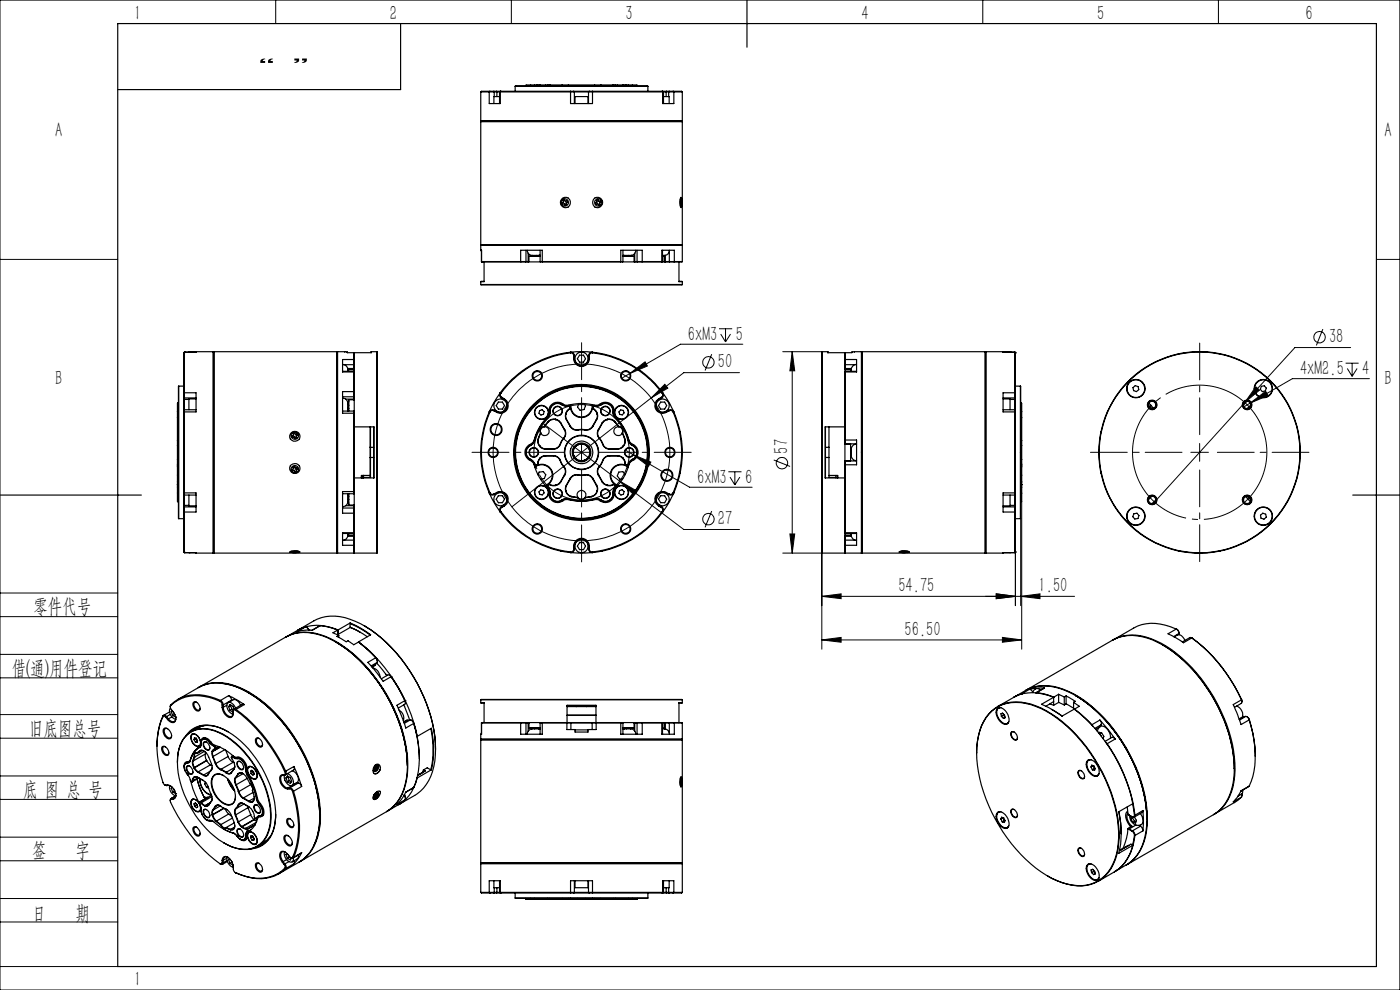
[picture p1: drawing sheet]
<svg xmlns="http://www.w3.org/2000/svg" width="297mm" height="210mm" viewBox="0 0 297 210" stroke-linecap="round" stroke-linejoin="round" font-family="sans-serif">
<defs><g id="words">
<g font-size="4.4">
<text x="28.5" y="4.2">1</text>
<text x="82.7" y="4.2">2</text>
<text x="132.7" y="4.2">3</text>
<text x="182.7" y="4.2">4</text>
<text x="232.7" y="4.2">5</text>
<text x="277" y="4.2">6</text>
<text x="11.7" y="29.1">A</text>
<text x="293.7" y="29.1">A</text>
<text x="145.9" y="72.3">6xM3</text>
<text x="156.1" y="72.3">5</text>
<text x="282" y="72.8">38</text>
<text x="11.7" y="81.6">B</text>
<text x="152.3" y="78.1">50</text>
<text x="275.8" y="79.6">4xM2.5</text>
<text x="289" y="79.6">4</text>
<text x="293.7" y="81.6">B</text>
<text x="167.2" y="96.2" transform="rotate(-90 167.2 96.2)">57</text>
<text x="147.9" y="102.7">6xM3</text>
<text x="158" y="102.7">6</text>
<text x="152.3" y="111.4">27</text>
<text x="190.6" y="125.6">54.75</text>
<text x="220.3" y="125.6">1.50</text>
<text x="7.1" y="130.1">零件代号</text>
<text x="191.9" y="134.8">56.50</text>
<text x="2.5" y="143.2">借(通)用件登记</text>
<text x="6.2" y="155.8">旧底图总号</text>
<text x="4.9" y="168.9">底 图 总 号</text>
<text x="6.8" y="181.9">签</text>
<text x="16" y="181.9">字</text>
<text x="6.8" y="195.2">日</text>
<text x="16" y="195.2">期</text>
<text x="28.5" y="209.1">1</text>
</g>
<g font-size="4.1">
<text x="58.3" y="10.4" transform="rotate(-180 58.3 10.4)">”</text>
<text x="65.5" y="10.4" transform="rotate(-180 65.5 10.4)">“</text>
</g>
</g></defs>
<g fill="none" stroke="#000" stroke-width=".21">
<path d="M0 0h297v210h-297zM58.5 0v5M108.5 0v5M208.5 0v5M258.5 0v5M0 55h25M292 55h5M133.6 79.3l3.2-2.5 .5 .8zM133.6 79.3l-1.7 .9M151 75.1l-1.4 3.5M152.5 69.7h2.8M152.9 70.9l1 1.6"/>
<path d="M153.9 69.7v2.8M155 70.9l-1.1 1.6M156.9 79h-11.8l-7 5.4M157.6 73h-13.2l-10.8 6.3M166.1 74.6h8.3M168.1 74.6l.5 4.1h-1zM168.1 74.6v42.7M280.6 69.8l-1.3 3.5M285.5 77h2.7M285.8 78.2l1 1.6M286.5 73.7h-11.8l-10.6 11.7M286.8 77v2.8"/>
<path d="M287.9 78.2l-1.1 1.6M115.3 89.9l16.1 12.2M121.5 95.9h3.7M123.4 94.1v3.8M132.7 95.5l1.6 .9M134.3 96.4l3.8 1.6-.5 .9zM134.3 96.4l12 7h13.3M138.1 84.4l2.9-2.9 .7 .8zM138.1 84.4l-29.5 23.1M164.1 97.6l3.5 1.3M252.6 95.9h3.8M254.5 94.1v3.8"/>
<path d="M264.1 85.4l-19.2 21.1M265.2 85.5l3.3-2.5 .5 .9zM265.2 85.5l-1.3 .8M266.4 82l.8 .8-3.1 2.6zM290.5 80.3h-16.3l-9 5.2M131.4 102.1l3.6 2-.6 .8zM131.4 102.1l13.7 10.2h11.8M151 108.4l-1.4 3.5M154.5 100.1h2.8M154.9 101.2l1 1.7M155.9 100.1v2.8M157 101.2l-1.1 1.7"/>
<path d="M166.1 117.3h8.3M167.6 113.3h1l-.5 4zM174.3 117.3v20.4M215.4 117.1v11.4M216.5 110v18.5M216.7 106.4v31.3M0 138.8h25M0 125.8h25M0 130.8h25M174.3 126.5l4.1-.5v1zM174.3 135.7l4.1-.5v1zM174.3 126.5h53.7"/>
<path d="M174.3 135.7h42.4M211.3 126l4.1 .5-4.1 .5zM212.7 135.2l4 .5-4 .5zM216.5 126.5l4.1-.5v1zM0 143.8h25M0 156.6h25M0 151.6h25M0 169.6h25M0 164.6h25M0 177.6h25M0 182.6h25M0 190.6h25"/>
<path d="M0 195.6h25M0 205h25"/>
<circle cx="150.3" cy="76.9" r="1.21"/>
<circle cx="280" cy="71.5" r="1.21"/>
<circle cx="123.4" cy="96" r="18.7"/>
<circle cx="165.9" cy="98.2" r="1.2"/>
<circle cx="150.3" cy="110.1" r="1.22"/>
</g>
<path d="M133.1 93a10.1 10.1 0 0 0-16.9-4.2 10.1 10.1 0 0 0 4.3 16.9 10.1 10.1 0 0 0 12.8-11.8l-.2-.9" fill="none" stroke="#000" stroke-width=".21" stroke-dasharray="30.5 1.3 1.3 1.3" stroke-dashoffset=".6" stroke-linecap="butt"/>
<path d="M268.1 91.8a14.3 14.3 0 0 0-23.8-5.8 14.3 14.3 0 0 0 6.3 23.7 14.3 14.3 0 0 0 17.8-16.9l-.3-1" fill="none" stroke="#000" stroke-width=".21" stroke-dasharray="30.5 1.3 1.3 1.3" stroke-dashoffset="4.8" stroke-linecap="butt"/>
<path d="M119.6 95.9h-19.5M123.4 92.2v-19.5M123.4 99.7v19.5M127.1 95.9h19.5" fill="none" stroke="#000" stroke-width=".21" stroke-dasharray="30.5 1.3 1.3 1.3" stroke-dashoffset="22.6"/>
<path d="M250.8 95.9h-19.5M254.5 92.2v-19.4M254.5 99.7v19.4M258.3 95.9h19.4" fill="none" stroke="#000" stroke-width=".21" stroke-dasharray="30.5 1.3 1.3 1.3" stroke-dashoffset="22.7"/>
<g fill="none" stroke="#000" stroke-width=".25">
<path d="M25 5h267v200h-267zM85 5v14h-60M102 19.5h1.8M102 19.5v6.1M103.8 19.5v2.5h2.3v-2.5M103.8 19.5h1M103.9 19.4h.9M103.9 19.4h-1.8l-.1 .1M103.9 19.4l-.1 .1M104.8 19.4v.1M104.8 19.4h.5M104.8 19.5v1"/>
<path d="M104.8 19.5h.6M105.3 19.4h.9M105.3 19.4l.1 .1M105.4 19.5h.6M105.4 19.5v1M106 19.5h.1M106 19.5v2.5M106.1 19.5h15.7M106.2 19.4h.1M106.2 19.4l-.2 .1M106.3 19.4h14.7M106.3 19.4l-.2 .1"/>
<path d="M109.3 18.3h28.1M109.3 18.3v1.1M111.5 18.1h1M111.5 18.1v.1M112.5 18.1h.8M112.5 18.1v.1M112.6 18.1h.8M112.6 18.1h-1.1M112.6 18.1h-.1M113.3 18.1h.6M113.3 18.1v.1M113.4 18.1h.4"/>
<path d="M113.4 18.1h-.1M113.8 18.1h.1M113.9 18.1h.3M113.9 18.1v.1M113.9 18.1h.2M114.1 18.1h.4M114.1 18.1h.1M114.2 18.1h.4M114.2 18.1v.1M114.5 18.1h.1M114.6 18.1h.1M114.6 18.1h1.1"/>
<path d="M114.6 18.1v.1M114.7 18.1h1.4M114.7 18.1v.1M115.7 18.1v.1M115.7 18.1h.5M116.1 18.1h.1M116.1 18.1v.1M116.2 18.1h.1M116.2 18.1h-.1M116.2 18.1h.4M116.2 18.1v.1M116.2 18.1h.5"/>
<path d="M116.6 18.1h2.7M116.6 18.1v.1M116.7 18.1h2.5M116.7 18.1h-.1M119.2 18.1h1.4M119.2 18.1h.1M119.3 18.1h1.2M119.3 18.1v.1M120.5 18.1h7M120.5 18.1v.1M120.6 18.1h5.6M120.6 18.1h-.1"/>
<path d="M121 19.4v2.6h4.7v-2.6M121 19.4h.7M121.7 19.4h3.3M121.7 19.4l.1 .1M121.8 19.5h3M121.8 19.5v2.5M124.8 19.5h15.8M124.8 19.5v2.5M125 19.4h.7M125 19.4l-.2 .1M125.7 19.4h14.8M126.2 18.1h1.3"/>
<path d="M126.2 18.1v.1M127.5 18.1h2.6M127.5 18.1v.1M127.5 18.1h2.5M127.5 18.1h.1M130 18.1h.5M130 18.1h.1M130.1 18.1h.4M130.1 18.1v.1M130.5 18.1h.1M130.5 18.1v.1M130.6 18.1h.1"/>
<path d="M130.6 18.1h.4M130.6 18.1h1.5M130.6 18.1v.1M131 18.1h1.2M131 18.1v.1M132.1 18.1h.1M132.1 18.1v.1M132.2 18.1h.4M132.2 18.1h.1M132.2 18.1v.1M132.2 18.1h-.1M132.6 18.1h.2"/>
<path d="M132.6 18.1v.1M132.6 18.1h.1M132.8 18.1h.6M132.8 18.1v.1M132.8 18.1h.1M132.9 18.1h.4M132.9 18.1v.1M133.3 18.1h.9M133.3 18.1h.1M133.4 18.1h.8M133.4 18.1v.1M134.2 18.1h1"/>
<path d="M134.2 18.1h.1M134.2 18.1v.1M135.2 18.1v.1M137.4 18.3v1.1M140.5 19.4h.1M140.5 19.4l.1 .1M140.6 19.5v2.5h2.3v-2.5M140.6 19.5h.2M140.6 19.4h.8M140.6 19.4l.2 .1M140.8 19.5h.5M140.8 19.5v2.5"/>
<path d="M141.3 19.5v1M141.3 19.5h.6M141.4 19.4l-.1 .1M141.4 19.4h.6M141.9 19.5h1M141.9 19.5v1M142 19.4h.8M142 19.4l-.1 .1M142.8 19.4h1.8l.1 .1M142.8 19.4l.1 .1M142.9 19.5h1.8M144.7 19.5v6.1"/>
<path d="M158.5 0v10M102 25.6h42.7M102 25.8h42.7M102 25.8v26.1M102 25.6l.1 .1M106 20.5h-1.2v1.5M122 22v-1.5h2.7v1.5M140.8 20.5h1.2v1.5M144.7 25.8v26.1M144.7 25.6l-.1 .1M102 51.9h42.7M102 52v1.1h.2l-.1 2.4"/>
<path d="M102 52h42.7M102 59.8v.6M102 51.9l.1 .1M102.1 52h42.6M102.1 52h-.1M102.1 53.1v.3M102.1 55.5l.1 .1M102.1 55.5h.1M102.2 55.5h8.3M102.2 55.6h.5M102.2 55.6h.1M102.7 55.6v4.2h-.7"/>
<path d="M102.7 55.6h41.3M102.7 59.7l-.7 .1M110.5 55.5v-2.4h4.5v2.4M110.5 55.5h1.1M110.5 55.5v.1M111.6 53.1v2.4M111.6 55.5l-.1 .1M111.6 55.5h.4M111.9 53.1a1.09 1.09 0 0 0 1 1.1h1.5h-.2M112 55.5h.2M112 53.7v1.8M112 55.5v.1"/>
<path d="M112.2 55.5l-.1 .1M112.2 54.4h.4M112.6 54.4h.7M112.6 54.4h.1M113.3 54.4h.8M113.3 54.4h.1M114.1 54.4h.1M114.1 54.4h.5M114.6 55.5h.4M114.6 54.4h-2.4v1.1M114.6 53.1v2.4M114.6 54.1l-.2 .1"/>
<path d="M114.6 55.5l.1 .1M115 55.5h16.7M115 55.5l.1 .1M119.4 42.5l.4-.1 .1 .3 .4-.1 .1 .3-.3 .2 .1 .3-.4 .1-.1-.3-.4 .1-.1-.3 .4-.1zM126.5 42.5l.4-.1 .1 .3 .4-.1 .1 .3-.3 .2 .1 .3-.3 .1-.2-.3-.3 .1-.2-.3 .4-.1zM131.7 55.5v-2.4h4.5v2.4M131.7 55.5h.5M131.7 55.5v.1M132.2 54.1l1.7 .1M132.2 54.4h2.3v1.1M132.2 53.1v2.4M132.2 55.5l-.1 .1"/>
<path d="M132.2 54.4h.4M132.6 54.4h.8M132.6 54.4h.1M133.4 54.4h.7M133.4 54.4h.1M134.1 54.4h.1M134.1 54.4h.4M134.5 55.5h.2M134.5 55.5l.1 .1M134.7 53.7v1.8M134.7 55.5h.4M134.7 55.5v.1"/>
<path d="M134.9 53.1a1.09 1.09 0 0 1-1 1.1M135.1 55.5h1.1M135.1 53.1v2.4M135.1 55.5l.1 .1M136.2 55.5h4.2M136.2 55.5v.1M140.4 55.5v-2.4h2.7v2.4M140.4 55.5h.1M140.4 55.5l-.1 .1M140.5 53.1v2.4M140.5 54.4h.4v1.1M140.5 55.5v.1"/>
<path d="M140.5 54.2h.6M140.9 55.5h.2M140.9 55.5v.1M141.1 54.2v1.3M141.1 55.5h.9M141.1 55.5l.1 .1M142 55.5h1.1M142 53.3v2.2M142 55.5v.1M142 53.1a1.09 1.09 0 0 1-1 1.1M143.1 55.5h1.6M143.1 55.5l-.1 .1"/>
<path d="M144 55.6v4.2h.7M144 59.7l.7 .1M144.3 42.2v1.5M144.6 42l-.1-.1a2.68 2.68 0 0 0 0 2.2l.1-.2M144.6 42v1.9M144.7 52h.1M144.7 55.5l-.7 .1M144.7 52v3.5M144.7 59.8v.6M144.7 51.9v.1M39 74.9v8.5M39 74.9h.1"/>
<path d="M39.1 74.7v8.6M39.1 74.7h.1M39.1 74.7l-.1 .2M40.1 74.7h.1M45.2 74.6l-6.1 .1M45.2 74.6v42.7M45.2 74.6l.1 .1M45.4 74.6v42.7M45.4 74.6h26.1M71.5 74.6v42.7M71.5 74.6v.1M71.5 74.7v42.6"/>
<path d="M71.6 74.6l3.5 .2M71.6 74.6v42.7M71.6 74.6l-.1 .1M72.7 77.3a1.16 1.16 0 0 1 1.1 1M72.7 78.8h2.4M72.9 77.4h2.2M73.1 74.6h.1M73.8 78.2h1.3M73.8 78.3v.5M73.8 78.4v.4M75.1 74.8v1.5M75.1 76.3h-2.4v2.6h2.4"/>
<path d="M75.1 78.9v4.2M75.1 78.8v.1M75.1 78.2v.2M75.1 76.3v1.1M75.1 78.4h-1.2v.4M75.1 78.8h.1M75.1 78.9v.1M75.1 77.4v.8M75.1 76.3h.1M75.1 74.8v.1M75.1 77.3v.1M75.1 78.1v.1"/>
<path d="M75.1 78.4h.1M78.8 74.6v.2h-3.7v15.7M78.8 74.6l-.1 .2M78.8 74.6h1.1M79.9 74.6v42.7M102 60.4h42.7M121 74.9a21.1 21.1 0 0 0-14.7 8.5M121 74.9a.67 .67 0 0 1 .7 .6M121 74.7a21.6 21.6 0 0 0-14.9 8.6M121 74.7a.78 .78 0 0 1 .8 .8M121 74.7h4.7M121 74.7v.2"/>
<path d="M121.7 76.1a1.66 1.66 0 0 0 1.7 1.6 1.66 1.66 0 0 0 1.6-1.6M121.7 75.5v.6M121.7 75.5h.1M121.7 76.1h.1M121.8 76.1a1.5 1.5 0 0 0 1.5 1.5 1.5 1.5 0 0 0 1.5-1.5M121.8 75.5v.6M122.9 75.3h.9l.4 .8-.4 .7h-.9l-.4-.7zM124.8 75.5h.2M124.8 76.1h.2M124.8 75.5v.6M125 75.5v.6M125.7 74.9a.61 .61 0 0 0-.7 .6"/>
<path d="M125.7 74.9a21.1 21.1 0 0 1 14.8 8.5M125.7 74.7a.85 .85 0 0 0-.9 .8M125.7 74.7a21.4 21.4 0 0 1 14.9 8.6M125.7 74.7v.2M174.4 74.6v42.7M174.4 74.6h1.2M175.6 74.6v.2h3.6v15.7M175.6 74.6l.1 .2M179.2 77.3l.1 .1M179.2 78.1l.1 .1M179.2 78.4h.1M179.3 78.9v15.2"/>
<path d="M179.3 76.3h2.4v2.6h-2.4M179.3 74.8v1.5M179.3 78.8v.1M179.3 78.2v.2M179.3 76.3v1.1M179.3 78.8h-.1M179.3 78.8h2.4M179.3 78.9l-.1 .1M179.3 78.4h1.1v.4M179.3 76.3h-.1M179.3 77.4v.8M179.3 74.8l-.1 .1"/>
<path d="M179.3 78.2h1.3M179.3 77.4h2.2M180.6 78.2v.6M181.3 74.6h.1M181.7 77.3a1.16 1.16 0 0 0-1.1 1M182.7 74.6l-3.4 .2M182.7 74.6v42.7M182.7 74.6l.1 .1M182.8 74.7v42.6M182.9 74.6v42.7M182.9 74.6h26.1M182.9 74.6l-.1 .1"/>
<path d="M209 74.6v42.7M209.2 74.6l6.1 .1M209.2 74.6v42.7M209.2 74.6l-.1 .1M214.3 74.7h.1M215.3 74.7v8.6M215.3 74.7h.1M215.3 74.7l.1 .2M215.4 74.9v8.5M215.4 74.9h.1M37.6 94.5v2.9M37.6 93.4v1.1"/>
<path d="M37.6 97.4v1.1M37.6 98.5v.2M37.6 88.6v4.8M37.6 87.3v1.3M37.6 98.7v.3M37.6 99v1.8M37.6 93.4h.3M37.6 87.3h.3M37.6 98.7l.1 .1M37.6 97.4l.1 .1M37.6 98.5h.1M37.6 99l.1 .1"/>
<path d="M37.7 94.4v3.1M37.7 88.6v5.8M37.7 97.5v1M37.7 98.5v.3M37.7 85.5v3.1M37.7 85.5l-.1 1.8M37.7 98.8v.3M37.7 99.1v1.6M37.7 98.8h.2M37.7 85.5h.2M37.7 94.4h.2M37.7 97.5h.2"/>
<path d="M37.7 98.5h.2M37.7 88.6h.2M37.7 99.1h.2M37.7 94.4l-.1 .1M37.7 88.6h-.1M37.9 81.9v28.1M37.9 81.9h1.1M39 87.4v17.1M39 87.1v.3M39 84.6v2.5M39 83.4v.9M39 84.6l.1 .1"/>
<path d="M39 84.3l.1 .1M39 84.3v.3M39.1 87.4v17.2M39.1 83.3h2.5v4.1h-2.5M39.1 86.9v.5M39.1 84.7v2.2M39.1 83.3v1.1M39.1 86.9h2.5M39.1 84.4h2.5M39.1 84.7h1M39.1 86.9l-.1 .2M39.1 87.4h-.1"/>
<path d="M39.1 83.3l-.1 .1M39.1 84.4v.3M41.6 84.6h-1.5v2.3M62 99.5l.2 .4M62 92.4l.2 .4M62.2 92l.3-.2 .2 .4 .3-.2 .1 .3-.3 .2 .1 .3-.3 .2-.2-.4-.3 .2-.2-.3 .4-.2zM62.2 99.1l.3-.2 .2 .4 .3-.1 .1 .3-.3 .1 .1 .4-.3 .1-.2-.3-.3 .1-.2-.3 .4-.2zM62.5 99l-.3 .1M62.5 91.9l-.3 .1M62.9 99.9l-.3 .2M62.9 92.8l-.3 .1M63 99.2l.1 .3"/>
<path d="M63 92l.1 .4M72.7 84.4a1.13 1.13 0 0 1 1.1 1.3v1.5M72.7 87.2h2.4M72.7 84.2h2.4M73.3 84.7h1.8M73.9 85.2h.1M73.9 86h.1M73.9 86.7h.1M74 85.2v.8M74 86v.7M74 84.8v.4M74 86.7v.5"/>
<path d="M75.1 83.1h-2.4v4.6h2.4M75.1 87.7v16.6M75.1 87.2v.5M75.1 84.7v.1M75.1 84.8h-1.2v2.4M75.1 83.1v1.1M75.1 87.2v.1M75.1 87.7h.1M75.1 83.1h.1M75.1 84.2v.5M75.1 90.5h4.2v10.9h-4.2M75.1 90.5v10.9"/>
<path d="M75.1 84.1v.1M75.1 84.6v.1M75.1 84.8h.1M78.5 97.1l.1 4.2M78.5 94.9v2.2M78.5 94.9h.1M78.5 90.5v4.4M78.6 94.9v2.1M78.6 94.9h.7M78.6 97h.7M78.6 90.5v4.4M78.6 97v4.3"/>
<path d="M78.6 97l-.1 .1M79.3 90.5v10.9M103.8 87.4a21.4 21.4 0 0 0 0 17.2M103.8 87.4h.1M103.9 87.4a21.2 21.2 0 0 0 0 17.1M104.8 87.1a.62 .62 0 0 0-.9 .3M104.8 87.1l.5 .3M104.8 87a.73 .73 0 0 0-1 .4M104.8 87v.1M104.8 87l.6 .3M105.4 87.3l-.1 .1M105.7 85.3h.9l.4 .7-.4 .8h-.9l-.4-.8z"/>
<path d="M106.1 83.3a.79 .79 0 0 0 .3 1.1M106.1 83.3l-1.3 2-1 2.1M106.1 83.3l.2 .1M106.3 83.4a.57 .57 0 0 0 .1 .9M106.4 84.4l.5 .3M106.4 84.3l.6 .3M106.4 84.3v.1M106.9 84.7a1.5 1.5 0 0 1 .6 2.1 1.5 1.5 0 0 1-2.1 .5M107 84.6a1.64 1.64 0 0 1 .6 2.2 1.64 1.64 0 0 1-2.3 .6M107 84.6l-.1 .1M112.5 94.4a1.69 1.69 0 0 0-1 1.6 1.69 1.69 0 0 0 1 1.5M112.5 97.5a1.34 1.34 0 0 1 .8 1"/>
<path d="M112.5 94.4l.1 .1M112.6 94.5a1.6 1.6 0 0 0-1 1.5 1.6 1.6 0 0 0 1 1.4M112.6 97.4l.4 .3 .4 .8M112.6 97.4l-.1 .1M113.3 98.5l.3 .2h.3M113.4 93.4l-.3 .6-.6 .4M113.4 93.4h.1M113.4 98.5l.2 .2h.2M113.4 98.5h-.1M113.5 93.4a1.54 1.54 0 0 1-.9 1.1M113.5 99.1a2.26 2.26 0 0 1 3.4 .6 2.26 2.26 0 0 1-1.2 3.3M113.8 98.7h.1"/>
<path d="M113.9 98.7h.1M113.9 98.7l-.5 .3M113.9 98.6l-.1 .1M113.9 98.7a2.35 2.35 0 0 1 3.1 .9 2.35 2.35 0 0 1-.7 3.2M113.9 98.6v.1M114.1 98.3l-.2 .3M114.1 98.3h.1M114.2 93.2a1.59 1.59 0 0 0 .3 1.5M114.2 98.3l-.3 .4M114.2 93.2h.1M114.2 93.2a1.42 1.42 0 0 0 .4 1.4M114.5 87.1l.5-.2 .4 .4-.1 .6-.5 .1-.5-.3z"/>
<path d="M114.5 97.2l-.4 .7v.4M114.5 94.7h.1M114.5 97.2l.1 .1M114.6 97.2h-.1M114.6 94.7l.7 .5 .4 .1M114.6 97.3l-.3 .3-.1 .7M114.6 94.6l.1 .1M114.6 94.6l-.1 .1M114.6 97.2h.1M114.7 91.9l-.5 1.3M114.7 97.2l-.1 .1M114.7 94.7l.4 .4 .6 .1"/>
<path d="M114.7 91.9h.1M114.7 94.7h-.1M115.5 90.4a1.01 1.01 0 0 0-.8 1.5M115.5 90.4v.1M115.5 90.5a.96 .96 0 0 0-.8 1.4M115.5 90.5a.94 .94 0 0 1 .9 1.4 .94 .94 0 0 1-1.7 0M115.7 96.7h-.4l-.7 .5M115.7 96.7l-.6 .1-.4 .4M115.7 96.7h1.7M115.7 95.3h1.7M115.7 95.2v.1M115.7 96.7h.1"/>
<path d="M115.7 95.2h1.7M116.2 88.6a10.1 10.1 0 0 0-2.8 4.8M116.2 88.6h.1M116.2 88.6a10.2 10.2 0 0 0-2.7 4.8M116.3 89.4l-.8 1M116.3 89.4l.1 .1M116.4 89.5l-.9 1M116.6 87.3v.6l-.4 .7M116.6 87.3h.1M116.7 87.3v.6l-.5 .7M116.9 85.9a2.16 2.16 0 0 1 3 0l.5 .1a12.5 12.5 0 0 1 6.1 0l.4-.1a2.01 2.01 0 0 1 2-.5 2.01 2.01 0 0 1 1.4 1.6v.7a2.96 2.96 0 0 0 1.3 1.9 13.9 13.9 0 0 1 2 4.1l.2 .3a2.14 2.14 0 0 1 1.3 2.9l-.5 .6a1.75 1.75 0 0 0-1.2 1.2 11.6 11.6 0 0 1-3 5l-.1 .3a2.04 2.04 0 0 1-2.3 2.6l-.3-.2a1.81 1.81 0 0 0-1.7-.4 15.1 15.1 0 0 1-6 0h-.1a2.01 2.01 0 0 1-2.1 .5 2.01 2.01 0 0 1-1.3-1.6v-.7a3.5 3.5 0 0 0-1.4-1.9 13.9 13.9 0 0 1-2-4.1l-.2-.2a2.16 2.16 0 0 1-1.3-3l.5-.6a1.96 1.96 0 0 0 1.2-1.1 11.6 11.6 0 0 1 3-5.1l.2-.8a1.94 1.94 0 0 1 .4-1.5zM117.4 96.7a1.64 1.64 0 0 1 1.5 1"/>
<path d="M117.4 96.7a1.48 1.48 0 0 1 1.4 1M117.4 95.2v.1M117.4 96.7h.1M117.8 89a1.53 1.53 0 0 0-1.4 .5M117.8 89h.1M117.9 88.9v.1M117.9 88.9a1.69 1.69 0 0 0-1.6 .5M117.9 88.9l-.1 .1M117.9 89l.6 .2 .5 .5M117.9 89l.6 .3 .4 .4M117.9 89h.1M118.8 94.3a1.48 1.48 0 0 1-1.4 .9"/>
<path d="M118.8 97.7l.8 1.4M118.8 97.7h.1M118.8 94.3h.1M118.9 97.7l.8 1.3M118.9 94.3a1.64 1.64 0 0 1-1.5 1M118.9 89.7l.8 1.5M119 89.7l.8 1.4M119 89.7h-.1M119.2 85.9a1.6 1.6 0 0 0-1.7-.1 1.6 1.6 0 0 0-.8 1.5M119.2 85.9l.9 .3 .4-.1M119.3 85.8a1.68 1.68 0 0 0-1.8-.1 1.68 1.68 0 0 0-.9 1.6M119.3 85.8l.8 .3 .4-.1"/>
<path d="M119.3 85.8l-.1 .1M119.6 92.9l-.8 1.4M119.6 99.1a1.42 1.42 0 0 1 .1 1.6M119.6 92.9h.1M119.7 99a1.52 1.52 0 0 1 .1 1.8M119.7 92.9l-.8 1.4M119.7 99l-.1 .1M119.7 91.2a1.42 1.42 0 0 1-.1 1.7M119.8 91.1a1.52 1.52 0 0 1-.1 1.8M119.8 91.1l-.1 .1M120 87.8l-.1 .6 .3 .6M120 87.8h.1"/>
<path d="M120.1 87.7l-.1 .1M120.1 87.7h.1M120.1 87.8l-.1 .6 .2 .6M120.1 87.7v.1M120.2 89l.8 1.5M120.2 89h.1M120.2 89l.8 1.4M120.5 86.1l.4 .3M120.5 86l.4 .1 .1 .3M120.5 86v.1M120.8 86.7l-.5 .4-.2 .6M120.8 86.7v.1"/>
<path d="M120.8 86.8l-.4 .4-.3 .5M120.9 86.4h.1M120.9 86.4l-.1 .3M121 90.5a1.54 1.54 0 0 0 1.6 .7M121 86.4h.1M121 86.4l-.2 .4M121 86.4a2.37 2.37 0 0 0 2.4 2.2 2.37 2.37 0 0 0 2.3-2.2M121 90.4a1.38 1.38 0 0 0 1.6 .7M121 85.9v.5M121 90.4v.1M121.1 85.8a2.26 2.26 0 0 0 2.3 2.7 2.26 2.26 0 0 0 2.2-2.7M121.5 96.4l.2 .3v.1"/>
<path d="M121.6 95.4l.1 .1-.2 .3M122 97.3l.3 .2M122.1 94.6l-.3 .3M122.6 91.2h1.5M122.6 91.1h1.5M122.6 91.1v.1M122.8 85.6l-.3 .8 .5 .6 .9-.1 .3-.8-.4-.5M122.8 97.7h.5l-.1 .2M122.9 94.1l-.4 .2M123.5 94.1l.4 .1M124.1 91.1v.1M124.2 97.6l-.4 .2"/>
<path d="M124.4 94.4l.2 .3h.1M124.9 97l-.3 .3M125.1 95.1l-.1 .2 .2 .2M125.2 96.1l-.1 .4h.1M125.7 90.4a1.44 1.44 0 0 1-1.6 .7M125.7 85.9v.5M125.7 90.4l.1 .1M125.7 86.4l.2 .4M125.7 86.4h.1M125.8 90.5a1.54 1.54 0 0 1-1.7 .7M125.8 86.4l.1 .3M125.8 86.4h.1"/>
<path d="M125.9 86.8l.5 .4 .2 .5M125.9 86.7l.5 .4 .3 .6M125.9 86.7v.1M126.2 86.1l-.3 .1-.1 .2M126.2 86l-.3 .1-.2 .3M126.2 86v.1M126.5 89l-.8 1.4M126.5 89h.1M126.6 89l-.8 1.5M126.6 87.7v.1M126.6 87.7h.1M126.6 87.8l.1 .6-.2 .6"/>
<path d="M126.7 87.7v.1M126.7 87.8l.1 .6-.2 .6M126.7 87.8h-.1M126.9 91.1a1.52 1.52 0 0 0 .2 1.8M126.9 91.1l.1 .1M127 91.2a1.42 1.42 0 0 0 .1 1.7M127.1 99a1.52 1.52 0 0 0-.2 1.8M127.1 92.9l.7 1.4M127.1 99v.1M127.1 99.1a1.42 1.42 0 0 0-.1 1.6M127.1 92.9l.8 1.4M127.1 92.9h.1"/>
<path d="M127.5 85.8l-.8 .3-.5-.1M127.5 85.8a1.69 1.69 0 0 1 1.8 0 1.69 1.69 0 0 1 .8 1.5M127.5 85.8v.1M127.5 85.9l-.8 .3-.5-.1M127.5 85.9a1.6 1.6 0 0 1 1.7-.1 1.6 1.6 0 0 1 .8 1.5M127.7 89.7l-.8 1.4M127.7 89.7h.1M127.8 89.7l-.8 1.5M127.8 97.7l-.7 1.3M127.8 94.3a1.64 1.64 0 0 0 1.5 1M127.8 97.7h.1M127.8 94.3h.1"/>
<path d="M127.9 97.7l-.8 1.4M127.9 94.3a1.48 1.48 0 0 0 1.4 .9M128.8 89l-.6 .2-.5 .5M128.8 89l-.6 .3-.4 .4M128.8 89h.1M128.9 88.9a1.69 1.69 0 0 1 1.5 .5M128.9 88.9l-.1 .1M128.9 88.9v.1M128.9 89h-.1M128.9 89a1.53 1.53 0 0 1 1.5 .5M129.3 96.7a1.64 1.64 0 0 0-1.5 1M129.3 96.7a1.48 1.48 0 0 0-1.4 1"/>
<path d="M129.3 96.7h1.7M129.3 95.3h1.7M129.3 95.2h1.7M129.3 95.2v.1M129.3 96.7h.1M130 87.3a1.4 1.4 0 0 0 .5 1.3M130 87.3h.1M130.1 87.3a1.38 1.38 0 0 0 .5 1.3M130.4 89.5l.8 1M130.4 89.4l.9 1M130.4 89.4v.1M130.5 88.6a10.2 10.2 0 0 1 2.8 4.8"/>
<path d="M130.6 88.6a10.1 10.1 0 0 1 2.8 4.8M130.6 88.6h-.1M131 96.7l.6 .1 .6 .4M131 96.7l.6 .1 .5 .4M131 95.2v.1M131 96.7h.1M131.2 90.5a.96 .96 0 0 1 .8 1.4M131.2 90.5a.94 .94 0 0 0-.9 1.4 .94 .94 0 0 0 1.7 0M131.3 90.4a1.01 1.01 0 0 1 .8 1.5M131.3 90.4l-.1 .1M131.7 87l.5 .1 .2 .5-.4 .4-.5-.1-.2-.5zM132 91.9l.5 1.3"/>
<path d="M132 91.9h.1M132.1 91.9l.5 1.3M132.1 94.7l-.5 .4-.6 .1M132.1 97.2l.1 .1M132.1 94.7h.1M132.2 97.2h.1M132.2 94.7l-.6 .4-.6 .2M132.2 94.6l-.1 .1M132.2 97.3l.3 .5 .1 .5M132.2 97.2h-.1M132.2 94.6v.1M132.2 94.7h.1"/>
<path d="M132.2 97.2l.4 .7v.4M132.2 97.2v.1M132.5 93.2a1.42 1.42 0 0 1-.3 1.4M132.5 93.2h.1M132.6 93.2a1.5 1.5 0 0 1-.4 1.5M132.6 98.3l.2 .4M132.6 98.3h.1M132.6 98.3l.2 .3M132.8 98.7h.1M132.8 98.7a2.35 2.35 0 0 0-3 1 2.35 2.35 0 0 0 .7 3.1M132.8 98.6l.1 .1M132.8 98.6v.1"/>
<path d="M132.9 98.7l.4 .3M132.9 98.7h.1M133.2 99.1a2.25 2.25 0 0 0-3.4 .6 2.25 2.25 0 0 0 1.3 3.3M133.3 93.4a1.54 1.54 0 0 0 .9 1.1M133.3 98.5l-.2 .2h-.2M133.3 93.4h.1M133.3 98.5h.1M133.4 98.5l-.2 .2h-.3M133.4 93.4l.3 .6 .5 .4M134.2 94.5a1.6 1.6 0 0 1 .9 1.5 1.6 1.6 0 0 1-.9 1.4M134.2 97.4l-.6 .5-.3 .6M134.2 97.4v.1"/>
<path d="M134.2 97.5l-.5 .4-.3 .6M134.2 94.4a1.69 1.69 0 0 1 1 1.6 1.69 1.69 0 0 1-1 1.5M134.2 94.4v.1M139.7 84.6a1.65 1.65 0 0 0-.6 2.2 1.65 1.65 0 0 0 2.3 .6M139.7 84.6l.1 .1M139.8 84.7a1.5 1.5 0 0 0-.5 2.1 1.5 1.5 0 0 0 2 .5M140.2 85.3h.8l.4 .7-.4 .8h-.8l-.5-.8zM140.3 84.3l-.6 .3M140.3 84.3l.1 .1M140.4 84.4l-.6 .3M140.5 83.4a.57 .57 0 0 1-.2 .9M140.6 83.3a.74 .74 0 0 1-.2 1.1"/>
<path d="M140.6 83.3l1.3 2 1 2.1M140.6 83.3l-.1 .1M141.3 87.3l.1 .1M141.9 87a.76 .76 0 0 1 1 .4M141.9 87l-.6 .3M141.9 87l.1 .1M142 87.1a.65 .65 0 0 1 .8 .3M142 87.1l-.6 .3M142.8 87.4a21.2 21.2 0 0 1 0 17.1M142.9 87.4a21.4 21.4 0 0 1 0 17.2M142.9 87.4h-.1M144.3 91.6h.1"/>
<path d="M144.3 91.6v.2M175.1 90.5v10.9M175.1 94.9h.8M175.1 97h.8M175.9 94.9v2.1M175.9 90.5v4.4M175.9 97v4.3h1.4M179.2 90.5h-4.2v10.9h4.2M179.2 93.3h2.5v5.3h-2.5M179.2 97.9v.7M179.2 93.3v.8M179.2 98.6v2.8"/>
<path d="M179.2 90.5v2.8M179.2 97.8v.1M179.2 94.1v3.7M179.2 94.1l.1 .1M179.3 97.8v15.2M179.3 94.2h1.1v3.5h-1.1M179.3 94.1v.1M179.3 97.7v.1M179.3 97.8l-.1 .1M179.3 97.8h2.4M179.3 94.1h2.4M179.3 97.7l-.1 .1"/>
<path d="M180.6 95.1v1.5a1.13 1.13 0 0 0 1.1 1.1M180.6 95.1v.1M181.7 94.2a1.09 1.09 0 0 0-1.1 1M212.8 84.6h1.5v2.3M212.8 86.9h2.5M212.8 84.4h2.5M214.3 84.7h1M215.3 83.3h-2.5v4.1h2.5M215.3 87.4v17.2M215.3 86.9v.5M215.3 84.7v2.2M215.3 83.3v1.1"/>
<path d="M215.3 86.9l.1 .2M215.3 87.4h.1M215.3 83.3l.1 .1M215.3 84.4v.3M215.4 87.4v17.1M215.4 87.1v.3M215.4 84.6v2.5M215.4 83.4v.9M215.4 81.9h1.1M215.4 84.6l-.1 .1M215.4 84.3l-.1 .1M215.4 84.3v.3"/>
<path d="M216.5 81.9v28.1M216.5 93.4h.2M216.5 87.3h.2M216.5 98.8h.1M216.5 85.5h.1M216.5 94.4h.1M216.5 97.5h.1M216.5 98.5h.1M216.5 88.6h.1M216.5 99.1h.1M216.6 94.4v3.1M216.6 97.5v1"/>
<path d="M216.6 88.6v5.8M216.6 98.5v.3M216.6 85.5v3.1M216.6 85.5l.1 1.8M216.6 98.8v.3M216.6 99.1v1.6M216.6 94.4l.1 .1M216.6 88.6h.1M216.7 94.5v2.9M216.7 97.4v1.1M216.7 93.4v1.1M216.7 98.5v.2"/>
<path d="M216.7 88.6v4.8M216.7 87.3v1.3M216.7 98.7v.3M216.7 99v1.8M216.7 98.7l-.1 .1M216.7 97.4l-.1 .1M216.7 98.5h-.1M216.7 99l-.1 .1M233.6 91.6l-.1 .2M240.3 82.2l.5-.4 .6 .2 .2 .6-.5 .5-.6-.2zM243.6 85.9l.8 .8M243.7 85.6l1 1"/>
<path d="M264.5 85.1l-.7 .8M265.3 85.9l-.7 .8M267.6 81.9l.6-.1 .4 .5-.2 .6-.6 .2-.4-.5zM0 105h30M37.6 102.9v.4M37.6 103.3v1.3M37.6 102.8v.1M37.6 102.8h.1M37.6 104.6l.1 1.8M37.6 102.2v.6M37.6 104.6h.3M37.6 103.3l.1 .1"/>
<path d="M37.6 100.8v1.4M37.7 102.8v.6M37.7 103.4v3M37.7 102.7v.1M37.7 102.2v.5M37.7 102.7h.2M37.7 106.4h.2M37.7 102.8h.2M37.7 103.4h.2M37.7 102.2h.2M37.7 100.7h.2M37.7 102.7l-.1 .1"/>
<path d="M37.7 100.7v1.5M37.7 102.8h.1M37.7 102.8l-.1 .1M37.7 102.2h-.1M37.7 100.7l-.1 .1M37.9 110h1.1M39 104.5v.4M39 104.9v2.4M39 107.7v.8M39 108.5v8.6M39 117.1h.1M39 104.9l.1 .1"/>
<path d="M39 117.1l.1 .1M39 104.5l.1 .1M39 108.5l.1 .1M39 107.3v.4M39.1 117.2l6.1 .1M39.1 108.6v8.6M39.1 104.6h2.5v4h-2.5M39.1 104.6v.4M39.1 105v2.2M39.1 107.5v1.1M39.1 117.2h.1M39.1 105h2.5"/>
<path d="M39.1 107.5h2.5M39.1 107.2h1M39.1 107.2l-.1 .1M39.1 107.5l-.1 .2M39.1 107.2v.3M40.1 105v2.3h1.5M40.1 117.2h.1M45.3 117.2l-.1 .1M45.4 117.3h26.1M61.6 117.1h1.9M61.6 117.1h-.1a2.7 2.7 0 0 1 2.1 0h-.1M61.8 116.9h1.5"/>
<path d="M71.5 117.3h.1M71.6 117.3h3.5M72.7 113.2h2.4M72.7 104.7h2.4M72.7 107.8h2.4M72.9 114.6h2.2M73.3 107.3h1.8M73.8 104.7v1.8a1.16 1.16 0 0 1-1.1 1M73.8 113.8h1.3M73.8 113.2v.5M73.8 113.6a1.16 1.16 0 0 1-1.1 1M73.9 104.7v2.4h1.2"/>
<path d="M73.9 113.2v.3h1.2M73.9 106.7h.1M73.9 106h.1M73.9 105.3h.1M74 106v.7M74 105.3v.7M74 104.7v.6M74 106.7v.4M75.1 104.3h-2.4v4.6h2.4M75.1 108.9v4.1M75.1 113h-2.4v2.7h2.4M75.1 115.7v1.6"/>
<path d="M75.1 104.3v.4M75.1 107.1v.2M75.1 107.8v1.1M75.1 113v.2M75.1 113.5v.3M75.1 114.6v1.1M75.1 107.8h.1M75.1 107.3v.5M75.1 113.8v.8M75.1 107.3h.1M75.1 107.1v.1M75.1 114.6h.1"/>
<path d="M75.1 113.8h.1M75.1 113.5v.1M75.1 101.4v15.9h4.8M75.1 104.7h.1M75.1 113.1v.1M75.1 117.3h.1M75.1 104.2v.1M75.1 108.8v.1M75.1 113h.1M75.1 115.6v.1M76.7 100.9v.5M76.7 100.9h1.8"/>
<path d="M77 101.3v.1M77.1 101.3v-.4l-.1 .4M77.1 101.3h1.5M77.1 101.3v.1M77.1 101.3h-.1M103.8 104.6a.73 .73 0 0 0 1 .3M103.8 104.6l1 2 1.3 2M103.9 104.5a.62 .62 0 0 0 .9 .3M103.9 104.5l-.1 .1M104.8 104.8v.1M105.3 104.5a1.64 1.64 0 0 1 2.3 .6 1.64 1.64 0 0 1-.6 2.2M105.3 104.5l-.5 .3"/>
<path d="M105.3 104.5l.1 .1M105.4 104.6a1.5 1.5 0 0 1 2.1 .6 1.5 1.5 0 0 1-.6 2M105.4 104.6l-.6 .3M105.7 105.2h.9l.4 .7-.4 .7h-.9l-.4-.7zM106.1 108.6a21.6 21.6 0 0 0 14.9 8.6M106.3 108.5a21.1 21.1 0 0 0 14.7 8.6M106.3 108.5l-.2 .1M106.4 107.5a.79 .79 0 0 0-.3 1.1M106.4 107.5v.2M106.4 107.7a.57 .57 0 0 0-.1 .8M106.9 107.2l.1 .1M106.9 107.2l-.5 .3"/>
<path d="M107 107.3l-.6 .4M114.2 100.7l.2-.6 .9-.1 .5 .7-.3 .8-.8 .1M114.7 103.9l.6 .1 .1 .6-.4 .4-.5-.1-.2-.6zM116.2 103.4l.3 .4 .1 .8M116.2 103.3l.4 .4 .1 .9M116.2 102.8l-.1 .3 .1 .3M116.2 102.8l-.5 .2M116.2 102.8l.1 .1M116.2 103.3v.1M116.3 102.9l-.1 .4M116.3 102.8h.4M116.3 102.8h-.1"/>
<path d="M116.3 102.8h.1M116.3 102.8v.1M116.6 104.6a1.68 1.68 0 0 0 .9 1.6 1.68 1.68 0 0 0 1.8-.1M116.6 104.6h.1M116.7 102.8l.5 .2h.7M116.7 104.6a1.6 1.6 0 0 0 .8 1.5 1.6 1.6 0 0 0 1.7-.1M116.7 102.8l.5 .2 .6-.1M116.7 102.8h.1M117.8 102.9l.1 .1M117.9 103h.1M117.9 102.9h-.1M117.9 102.9v.1"/>
<path d="M118.9 102.2l-.4 .4-.6 .3M118.9 102.2h.1M119 102.2l-.5 .5-.6 .3M119 116.9h.2M119.2 106l.1 .1M119.7 100.7l-.8 1.5M119.7 100.7l.1 .1M119.8 100.8l-.8 1.4M120 104.2h.1M120.1 104.2a1.7 1.7 0 0 0 1.1 1.2M120.1 104.2h.1M120.1 104.1v.1"/>
<path d="M120.1 104.1l-.1 .1M120.1 104.2a1.47 1.47 0 0 0 1.1 1.1M120.2 102.9l-.3 .6 .1 .7M120.2 102.9h.1M120.2 102.9l-.2 .6 .1 .6M120.5 105.9l-.4-.1-.8 .3M120.5 105.9a10.3 10.3 0 0 0 5.7 0M120.6 105.8a10.2 10.2 0 0 0 5.6 0M120.6 105.8h-.5l-.9 .2M120.6 105.8l-.1 .1M121 101.5l-.8 1.4M121 101.5h.1"/>
<path d="M121 117.2h4.7M121 117.1v.1M121.2 105.4l1.4 .2M121.2 105.3l1.4 .2M121.2 105.3v.1M121.7 116.5a.67 .67 0 0 1-.7 .6M121.7 115.8a1.66 1.66 0 0 1 1.7-1.6 1.66 1.66 0 0 1 1.6 1.6M121.7 115.8v.7M121.7 116.5h.1M121.7 115.8h.1M121.8 116.5a.78 .78 0 0 1-.8 .7M121.8 115.8a1.5 1.5 0 0 1 1.5-1.5 1.5 1.5 0 0 1 1.5 1.5"/>
<path d="M121.8 115.8v.7M122.6 105.6a1.04 1.04 0 0 0 1.6 0M122.6 100.7h1.5M122.6 100.7a1.54 1.54 0 0 0-1.6 .8M122.6 100.8a1.38 1.38 0 0 0-1.6 .7M122.6 100.8h1.5M122.6 105.5a.97 .97 0 0 0 1.5 0M122.6 105.5a.95 .95 0 0 1 .8-1.5 .95 .95 0 0 1 .7 1.5M122.6 100.7v.1M122.6 105.5v.1M122.9 115.1h.9l.4 .7-.4 .8h-.9l-.4-.8zM124.1 100.7a1.54 1.54 0 0 1 1.7 .8"/>
<path d="M124.1 100.8a1.44 1.44 0 0 1 1.6 .7M124.1 100.7v.1M124.1 105.5l.1 .1M124.8 116.5a.85 .85 0 0 0 .9 .7M124.8 116.5h.2M124.8 115.8h.2M124.8 115.8v.7M125 116.5a.61 .61 0 0 0 .7 .6M125 115.8v.7M125.5 105.4l-1.3 .2M125.5 105.3l-1.4 .2M125.5 105.3v.1"/>
<path d="M125.7 117.1v.1M125.7 101.5l.8 1.4M125.8 101.5l.8 1.4M125.8 101.5h-.1M126.2 105.8h.5l.8 .2M126.2 105.9l.5-.1 .8 .3M126.2 105.8v.1M126.5 102.9l.2 .6-.1 .6M126.6 102.9l.2 .6-.1 .7M126.6 102.9h-.1M126.6 104.2a1.47 1.47 0 0 1-1.1 1.1M126.6 104.2h.1"/>
<path d="M126.6 104.1v.1M126.6 104.1l.1 .1M126.7 104.2a1.66 1.66 0 0 1-1.2 1.2M126.7 104.2h.1M126.9 100.8l.8 1.4M127 100.7l-.1 .1M127 100.7l.8 1.5M127.5 106v.1M127.7 116.9h-.2M127.7 102.2l.5 .5 .6 .3M127.8 102.2l.4 .4 .6 .3M127.8 102.2h-.1"/>
<path d="M128.8 103h.1M128.8 102.9h.1M128.8 102.9v.1M128.9 102.9v.1M130 104.6a1.6 1.6 0 0 1-.8 1.5 1.6 1.6 0 0 1-1.7-.1M130 102.8l-.5 .2-.6-.1M130 102.8h.5M130 104.6h.1M130 102.8h.1M130.1 102.8l-.6 .2h-.6M130.1 102.8h.3M130.1 104.6a1.69 1.69 0 0 1-.8 1.6 1.69 1.69 0 0 1-1.8-.1"/>
<path d="M130.4 102.8l.1 .1M130.5 102.9v.4M130.5 102.8h.1M130.5 102.8h-.1M130.5 103.3a1.4 1.4 0 0 0-.5 1.3M130.5 102.8l.1 .2-.1 .4M130.5 102.8l.5 .2M130.5 103.3v.1M130.5 102.8v.1M130.5 103.4l-.3 .5-.1 .7M131.4 104.1l.6-.2 .4 .4-.1 .5-.6 .2-.4-.4zM132.6 100.7l-.5-.7-.8 .1-.3 .9 .5 .7 .6-.1"/>
<path d="M139.7 107.3l.6 .4M139.8 107.2l-.1 .1M139.8 107.2l.6 .3M140.2 105.2h.8l.4 .7-.4 .7h-.8l-.5-.7zM140.3 107.7a.57 .57 0 0 1 .2 .8M140.4 107.5a.74 .74 0 0 1 .2 1.1M140.4 107.5l-.1 .2M140.5 108.5a21.1 21.1 0 0 1-14.8 8.6M140.5 108.5l.1 .1M140.6 108.6a21.4 21.4 0 0 1-14.9 8.6M141.3 104.6a1.5 1.5 0 0 0-2 .6 1.5 1.5 0 0 0 .5 2M141.3 104.6l.6 .3"/>
<path d="M141.4 104.5a1.65 1.65 0 0 0-2.3 .6 1.65 1.65 0 0 0 .6 2.2M141.4 104.5l.6 .3M141.4 104.5l-.1 .1M142 104.8l-.1 .1M142.8 104.5a.65 .65 0 0 1-.8 .3M142.8 104.5l.1 .1M142.9 104.6a.76 .76 0 0 1-1 .3M142.9 104.6l-1 2-1.3 2M144.3 100.3h.1M144.3 100.1v.2M175.9 100.9h1.8M177.3 100.9v.4"/>
<path d="M177.3 101.3v.1M177.7 100.9v.5M179.2 101.4v15.9h-4.8M179.2 113.1l.1 .1M179.2 117.3h.1M179.2 113h.1M179.2 115.6l.1 .1M179.3 113h2.4v2.7h-2.4M179.3 115.7v1.6M179.3 113v.2M179.3 113.5v.3M179.3 114.6v1.1"/>
<path d="M179.3 117.3h3.4M179.3 113.2h2.4M179.3 114.6h-.1M179.3 113.8h-.1M179.3 113.8v.8M179.3 113.5l-.1 .1M179.3 113.8h1.3M179.3 114.6h2.2M180.4 113.2v.3h-1.1M180.6 113.6v-.4a1.18 1.18 0 0 0 1.1 1.4M182.8 117.3h.1M182.8 117.3h-.1"/>
<path d="M182.9 117.3h26.1M190.9 117.1h-.2a3.1 3.1 0 0 1 2.2-.1l-.1 .1M190.9 117.1h1.9M191.1 116.9h1.4M209.1 117.2l.1 .1M212.8 105h2.5M212.8 107.5h2.5M214.3 105v2.3h-1.5M214.3 117.2h.1M214.3 107.2h1M215.3 117.2l-6.1 .1M215.3 104.6h-2.5v4h2.5"/>
<path d="M215.3 108.6v8.6M215.3 104.6v.4M215.3 105v2.2M215.3 107.5v1.1M215.3 117.2h.1M215.3 107.2l.1 .1M215.3 107.5l.1 .2M215.3 107.2v.3M215.4 104.5v.4M215.4 104.9v2.4M215.4 107.7v.8M215.4 108.5v8.6"/>
<path d="M215.4 117.1h.1M215.4 104.9l-.1 .1M215.4 117.1l-.1 .1M215.4 110h1.1M215.4 104.5l-.1 .1M215.4 108.5l-.1 .1M215.4 107.3v.4M216.5 104.6h.2M216.5 102.7h.1M216.5 106.4h.1M216.5 102.8h.1M216.5 103.4h.1"/>
<path d="M216.5 102.2h.1M216.5 100.7h.1M216.6 102.8h.1M216.6 102.8v.6M216.6 103.4v3M216.6 102.7v.1M216.6 102.2v.5M216.6 102.7l.1 .1M216.6 102.8l.1 .1M216.6 102.2h.1M216.6 100.7v1.5M216.6 100.7l.1 .1"/>
<path d="M216.7 102.9v.4M216.7 103.3v1.3M216.7 102.8v.1M216.7 102.8h.1M216.7 104.6l-.1 1.8M216.7 102.2v.6M216.7 103.3l-.1 .1M216.7 100.8v1.4M233.5 100.1l.1 .2M240.5 109l.7-.1 .4 .5-.2 .6-.7 .1-.4-.5zM244.4 105.3l-.8 .7M245.2 106.1l-.8 .7"/>
<path d="M250.2 116.9h.1M258.8 116.9h-.1M264.3 105.3l1 1.1M264.6 105.3l.7 .7M267.4 109.3l.5-.4 .6 .2 .1 .6-.5 .4-.6-.2zM287 105h10M60.7 135.1a9.8 9.8 0 0 1 9.3 .3 31.5 31.5 0 0 1 14.2 16.4 24.5 24.5 0 0 1 1.8 14.7 8.8 8.8 0 0 1-3.9 5.6M64.7 133l-.9 .3-3.1 1.8M64.7 133a.75 .75 0 0 1 .8 .7M65.1 133.1l.4 .5M65.5 133.7h.1M65.5 133.6v.1"/>
<path d="M68 132.7a3.8 3.8 0 0 1-3 1l-2 .3 1.7-1M68 132.7l1.8 .3 1.8 .7M68 132.7l-1.8 1M71.3 136.2h.1M71.4 136.2a33.3 33.3 0 0 1 15 26.1M71.4 136.2a33.5 33.5 0 0 1 15 26.1M71.6 133.7l-1 .5 1.3 .6M71.6 133.7h.1M71.7 133.6a9.5 9.5 0 0 0-8.5 .1 14.3 14.3 0 0 1 5.9-2.9 14.6 14.6 0 0 1 10.7 3.6 34 34 0 0 1 12.6 23.2v1.3M71.7 133.6v1.1M71.9 134.8l-.4 .2 1.9 1.1 .4-.2 1.2 .9 1.1-.6M71.9 134.8v.4"/>
<path d="M74.3 132.2l2.1 1.1 2.2 1.4M74.3 133.1l1.6 .7 2 1.3M74.3 132.2v.9M74.3 133.1h.1M74.3 132.1l2.2 1.1 2.1 1.4-2.5 1.6M74.3 133.1l2.2 1.1M74.3 132.1l-2.6 1.5M74.3 132.1v.1M74.3 133.1l-2.6 1.5M76.1 136.2a34.4 34.4 0 0 1 12.4 20M76.1 136.2l1.4 1.1 2.2 2.2M76.1 136.2l1.9 1.6 1.8 1.7"/>
<path d="M76.1 136.2h.1M77.3 132.7a33.6 33.6 0 0 1 15.1 24.9v1.3M79.7 139.5l-1.7 1 3.3 4 1.7-1M79.7 139.5l.3 .7v.3M79.7 139.5h.1M79.8 139.5l.2 .8M236.1 135.7a9.7 9.7 0 0 1 9.1 .2 29.7 29.7 0 0 1 13 13.4 27.3 27.3 0 0 1 3.6 16.4 9.4 9.4 0 0 1-4.3 7.1M246.7 136.8a11.2 11.2 0 0 0-10.2-1.3l-18.9 10.9M246.7 136.8a33.4 33.4 0 0 1 15.1 25.9 11.4 11.4 0 0 1-3.7 9.7l-19.1 11.1M246.7 136.8l.1 .1M246.8 136.9a33.2 33.2 0 0 1 15 26.1M249.1 135.1l.7-.4a1.43 1.43 0 0 1 1.6 1.1"/>
<path d="M249.5 133.4a9.8 9.8 0 0 0-9-.2l-4.3 2.5M249.5 133.4l-1.7 1 3.3 1.9 1.7-1M249.5 133.4l.4 .3 .2 .7-1.1 .6M249.6 133.4l.4 .5 .1 .7M252.8 135.3l.1 .1M252.8 135.3a33.8 33.8 0 0 1 10.6 13.1M252.8 135.3l-.4-.1-1.6 1M252.9 135.4h.1M252.9 135.4a33.2 33.2 0 0 1 10.5 13M34.4 158.4a.93 .93 0 0 1 1.3 .8l.1 .8a.78 .78 0 0 1-1.3-.4l-.2-.7zM34.6 151.9a15.3 15.3 0 0 0-1.3 6.4M34.6 152a17.3 17.3 0 0 0-.8 11.1l.8 3 .2 .3 .4 .1"/>
<path d="M34.6 152a.34 .34 0 0 1 .3-.1 .34 .34 0 0 1 .3 .2M34.6 151.9a.48 .48 0 0 1 .7 .1M34.6 151.9v.1M34.8 154.5a1.11 1.11 0 0 1 1.4 .9 .75 .75 0 0 1 .3 .8 .75 .75 0 0 1-.7 .5 1.67 1.67 0 0 1-1-2.2zM35.1 158.4h-.4a1.14 1.14 0 0 0 .8 1.7l.3-.4M35.2 152.1l.4 .5M35.3 152l-.1 .1M35.3 152l.4 .5M35.6 154.6a.44 .44 0 0 0-.7 .3 1.37 1.37 0 0 0 1.3 1.6l.2-.5M35.7 152.5l-.1 .1M36 151l-1.3 .8M36.1 151.5l-.8 .5"/>
<path d="M36.2 150.2a1.8 1.8 0 0 0 1.1 2.4M36.2 149.7v.5a5 5 0 0 1 1.1 2.4 .76 .76 0 0 1-.6 .7 .76 .76 0 0 1-.8-.3l-.3-.4M36.2 149.5l-.1 .5M36.2 149.5v.2M36.3 151l.3 .8M36.5 152.1l-.8 .4M36.5 150.7l-.2 .3M36.6 151.8l.7 .3M36.6 150.8l-.3 .2M36.9 151.2l.1 .3M37 151.5l.1 .1M37 151.5l-.4 .3"/>
<path d="M37.3 152.1h.1M37.3 152.4v.1a.69 .69 0 0 1-.5 .6 .69 .69 0 0 1-.8-.3l-.3-.3M37.7 148.4l4.3-2.5a8.9 8.9 0 0 1 8-.3 27.3 27.3 0 0 1 12.5 11.1 30.7 30.7 0 0 1 5.3 18 10.3 10.3 0 0 1-4.1 8l-4.6 2.7M39.4 156.1a5.6 5.6 0 0 1 7.1-1.8 20 20 0 0 1 10.3 11.1 16.1 16.1 0 0 1 1.2 10.8 5.4 5.4 0 0 1-4.8 3.9M39.6 156a5.7 5.7 0 0 1 6.8-.6 21.5 21.5 0 0 1 10.9 16.1 9.2 9.2 0 0 1-1.6 7 5.6 5.6 0 0 1-6.6 1.1 20.2 20.2 0 0 1-10-11.2 14.7 14.7 0 0 1-.8-10.4l.8-1.4zM40.6 155.8a1.11 1.11 0 0 1 1.6 .7l.2 .4a.85 .85 0 0 1 .2 1 .85 .85 0 0 1-.9 .4 2.05 2.05 0 0 1-1.1-2.5zM40.8 155.7a1.65 1.65 0 0 1 1.5 2.5 1.63 1.63 0 0 1-1.5-2.5zM40.9 155.7l-.3 .2M41 149a.93 .93 0 0 1 1.3 .7 .64 .64 0 0 1 0 1.1 .64 .64 0 0 1-1-.4l-.4-.9zM41.1 155.6l-.3 .1M41.2 156.9l.3 .5M41.2 156.9v-.4l.4 .1 .3 .5-.1 .4-.3-.1"/>
<path d="M41.5 154.4l-.8 .7M41.6 156.7l.2 .5M41.6 156.7l-.4 .2M41.6 156.6v.1M41.7 149h-.4a1.11 1.11 0 0 0 .8 1.6h.2l.1-.4M41.8 159.8a.51 .51 0 0 0-.6 .1 .51 .51 0 0 0 0 .7M41.8 159.8h.1M41.8 157.2h.1M41.8 157.2l-.3 .2M41.9 159.8a.49 .49 0 0 0-.6 .2 .49 .49 0 0 0 0 .6M42.1 145.8a10.1 10.1 0 0 1 9.7 .5 31.6 31.6 0 0 1 14.1 16.6 24.8 24.8 0 0 1 1.8 13.5 9 9 0 0 1-4.2 6.5M42.2 145.8l18.4-10.7a9.7 9.7 0 0 1 9 .3 30.7 30.7 0 0 1 14.4 16.1 24.6 24.6 0 0 1 2 14.8 8.7 8.7 0 0 1-4 5.9l-18.4 10.6"/>
<path d="M42.3 158.4a4.6 4.6 0 0 0-1.8 2.5M42.3 158.6a4 4 0 0 0-1.9 2.8M42.3 158.2l-.3 .1M42.4 158.5a4.4 4.4 0 0 0-2 2.8M42.4 158.5l-.1 .1M42.4 159.2a1.66 1.66 0 0 1 1.8 1.2l.7 1.7a1.3 1.3 0 0 1-.1 1.4M42.4 159.2l-.6 .6M42.4 158.5h-.1M42.4 159.2l.1 .1M42.5 159.3l.3-.1 .5 .1M42.5 159.3l-.6 .5M42.5 158.1l-.2 .1"/>
<path d="M42.5 159.2v.1M42.5 158.2l-.2 .2M42.6 157.6v.5l-.3 .3M42.7 157.8l-.3 .7M42.9 159.2l-1 .6M43.2 157.5a.88 .88 0 0 1 1.2 .7 .59 .59 0 0 1-.3 1l-.5-.3a1.29 1.29 0 0 1-.4-1.4zM43.3 153.9l-1.5 .5 1.1-.5M43.4 159.4l-2.1 1.2M43.5 156.5l-.5 .3M43.5 153.9a6.8 6.8 0 0 0-3 1.3M43.6 159.9l-.1 .5 .3 .9M43.6 159.9l-2.6 1.5"/>
<path d="M43.7 159.7l-.1 .2M43.8 157.4a.41 .41 0 0 0-.6 .4v.3a1.01 1.01 0 0 0 1.2 .9l.1-.4M44.4 157.5l-.2-.3a.85 .85 0 0 0-1.2-.4 .85 .85 0 0 0-.3 1.2l-.4 .6M44.4 157.5l.5 .5 .5 .3M44.6 157.5l.8 .7M44.6 157.5a1.11 1.11 0 0 0-1.8-.5l-.1 .6M44.6 157.5h-.2M44.7 157.4l.7 .6a11.5 11.5 0 0 1 4 2.3M44.7 157.4a1.4 1.4 0 0 0-1.8-.8l-.3 .6v.4M44.7 157.4l-.1 .1M45 159.3v.1M45 159.4l.1 1.1"/>
<path d="M45 159.3l.1 .1M45 159.4h.1M45.1 159.4l.1 1.1M45.1 159.4h.1M45.4 158.3l.2 .4M45.4 158.2l.4 .5M45.4 158.2v.1M45.5 158.9l-.2 .1-.3 .3M45.5 158.9h.1M45.6 158.1l-.2 .1M45.6 158.7h.1M45.6 158.7l-.1 .2"/>
<path d="M45.6 158.9l-.3 .2-.2 .3M45.6 158.7h.2M45.8 158.7h.1M45.8 158.7l-.2 .2M46.3 158.4l-.5 .3M46.4 158.4l-.6 .3M46.5 158.4l-.8 .5M46.6 144.9a17.8 17.8 0 0 1 10.6 5.3 34 34 0 0 1 10.7 22.5 15.3 15.3 0 0 1-1.4 6.8M46.7 148.8a9.9 9.9 0 0 0-9-.2l-1.5 1.1M46.7 148.8l.4 .4v.3M46.7 158.5l-1.6 .9M46.8 148.6a9.4 9.4 0 0 0-9.9 .3l-.7 .6"/>
<path d="M46.8 148.6l.5 .5v.4M46.8 148.6l-.1 .2M47.1 150a2.11 2.11 0 0 0 2 2.2 2.29 2.29 0 0 0 .5-1.7h.5M47.1 149.5v.5M47.1 150h.2M47.1 149.5h.2M47.3 150a1.86 1.86 0 0 0 1.8 2l.2-.2 .2-.5M47.3 149.5v.5M47.7 159l-2.5 1.5M47.9 159.1l.5 1.4M48.1 149.6l-.8 .4M48.4 155.2a7.4 7.4 0 0 0-6.7-.9l-1.5 1.1"/>
<path d="M48.4 149l1.1-.6a1.49 1.49 0 0 1 1.5 1.2M48.5 147.6l3.3 1.9M48.5 147.6l.4 .3 .2 .6M48.5 147.6l-1.7 1M48.5 149.9l.3 .8M48.8 150.7l.6 .4 .1-.2M48.9 149.7l.3 .8M48.9 149.7l-.4 .2M49 149.6l-.1 .1M49.1 148.5v.2M49.1 148.5l-1.8 1M49.2 150.5l.3 .1"/>
<path d="M49.2 150.5l-.4 .2M50 150.7a.26 .26 0 0 0-.4-.1 .26 .26 0 0 0-.1 .3M50 150.7a33.2 33.2 0 0 1 10.4 13M50 150.2l-.5-.7a.87 .87 0 0 0-1.2-.3 1.83 1.83 0 0 0 1.2 2.3M50.1 150.5a33.2 33.2 0 0 1 10.5 13.1M50.1 150.5l-.1 .2M51.8 149.5l-.4-.1-1.8 1-.2-.6-.6-.3-.3 .4M51.8 149.5l-1.7 1M52.7 147a32.4 32.4 0 0 1 13.8 18.1l1 4.2 .3 3.8M54.3 156.7a1.01 1.01 0 0 1 1.4 1v.3a.46 .46 0 0 1-.6 .5l-.5-.4-.4-.6zM55 156.7l-.4-.1a1.01 1.01 0 0 0 0 1.1 1.01 1.01 0 0 0 1 .5l.1-.3M79.1 141.7a1.99 1.99 0 0 1 1.5 1.9"/>
<path d="M79.6 141l-.6 .5M79.6 141l-.7 .5M79.9 140.6l2.2 2.7M80 140.5l-.4 .5M80 140.5l-1.3 .7M82.7 143.2l.3 .3M83 143.5l1.9 3.2 1 1.9M83 143.5h.1M83 143.5l-.7-.4-1.4 .9M84.6 150.6a1.85 1.85 0 0 1 .9 2.3M85.6 149.5l1.3 3.2M85.9 148.6l-1.7 1 1.9 4.8 1.7-1"/>
<path d="M85.9 148.6h.1M85.9 148.6l.1 .7-1.5 .9M85.9 148.6l.1 .4M86 149h.1M86.4 152.8l-.7 .3M86.4 152.8l-.7 .4M87 152.7l.3 .1 .5 .6M87 152.7l-.6 .1M87 152.7l-1.2 .7M87.3 152.8l.5 .6M87.8 153.4a21.7 21.7 0 0 1 .4 12.6l-.4 1M87.8 153.4a26.8 26.8 0 0 1 1.2 7.5"/>
<path d="M87.8 153.4h.1M88.5 156.2h.1M88.5 156.2l3-1.7a21.3 21.3 0 0 1 0 8.8M91.4 154.5a20.2 20.2 0 0 1 0 8.8M92.4 158.9a10.7 10.7 0 0 1-4.4 9.8l-3.4 2a8.5 8.5 0 0 0 3.9-5.7M92.4 158.9h.1M102 156.9h42.7M102 148.4h42.7M102 149h.7v4.3M102 149l.7 .1M102 156.8h42.7M102 148.4v.6"/>
<path d="M102 156.9v26.1M102 156.8l.1 .1M102.1 156.9h42.6M102.1 156.9h-.1M102.1 155.4v.3M102.1 153.3l.1 2.4h-.2v1.1M102.1 153.3h.1M102.2 153.3h8.3M102.2 153.3h.5M102.2 153.3h.1M102.2 153.3h-.1M102.7 153.3h23.7"/>
<path d="M110.5 153.3v2.4h4.5v-2.4M110.5 153.3h1.1M110.5 153.3h.1M111.5 153.3h.1M111.6 153.3v2.4M111.6 153.3h.4M112 153.3h.1M112 153.3h.2M112 153.3v1.8M112.1 153.3h.1M112.2 153.3v1.2h2.4M112.2 154.4h.4"/>
<path d="M112.6 154.4h.7M112.6 154.4v.1M112.8 154.6h1.8M112.9 154.6a1.16 1.16 0 0 0-1 1.1M113.3 154.4h.8M113.3 154.4v.1M114.1 154.4h.5M114.1 154.4v.1M114.6 153.3h.4M114.6 153.3v2.4M114.7 153.3h-.1M115 153.3h16.7"/>
<path d="M115.1 153.3h-.1M120.3 149.7h6.1M120.3 149.8h2M120.3 149.9h1.9M120.3 151.7h6.1M120.3 151.8h6.1M121.1 153.3v1.5M122 154.8h2.7M122.2 149.9h2.3M122.3 149.8h2.1M122.3 149.8l-.1 .1M122.3 149.7v.1"/>
<path d="M124.4 149.8h2M124.4 149.8l.1 .1M124.4 149.7v.1M124.5 149.9h1.9M125.6 153.3v1.5M126.4 153.3h17.6M126.4 153.3v-3.7h-6.1v5.2h1.7v.5h2.7v-.5h1.8v-1.5M131.7 153.3h.1M131.7 153.3v2.4h4.5v-2.4M131.7 153.3h.5M132.1 153.3h.1M132.2 153.3v2.4"/>
<path d="M132.2 154.4h.4M132.3 154.6h-.1M132.5 154.6h-.2h1.6a1.16 1.16 0 0 1 1 1.1M132.6 154.4h.8M132.6 154.4v.1M133.4 154.4h.7M133.4 154.4v.1M134.1 154.4h.4M134.1 154.4v.1M134.5 153.3h.2M134.5 153.3v1.2h-2.3M134.6 153.3h-.1"/>
<path d="M134.7 153.3h.4M134.7 153.3v1.8M134.7 153.3h.1M135.1 153.3h1.1M135.1 153.3v2.4M135.2 153.3h-.1M136.2 153.3h.1M136.2 153.3h4.2M140.3 153.3h.1M140.4 153.3v2.4h2.7v-2.4M140.4 153.3h.1M140.5 153.3h.1"/>
<path d="M140.5 154.6a1.2 1.2 0 0 1 1.5 1.1M140.5 153.3v2.4M140.9 153.3h.2M140.9 153.3v1.2h-.4M140.9 153.3h.1M141.1 153.3h.9M141.1 153.3v1.3M141.2 153.3h-.1M142 153.3h1.1M142 153.3v2.2M142 153.3h.1M143 153.3h.1"/>
<path d="M143.1 153.3h1.6M144 153.3h.7M144.7 156.9h.1M144.7 149h-.7v4.3M144.7 149l-.7 .1M144.7 148.4v.6M144.7 153.3v3.5M144.7 156.9v26.1M144.7 156.8v.1M207.2 159.7a11.9 11.9 0 0 1 3.2-8.9 8.4 8.4 0 0 1 8.3-1.4 25.8 25.8 0 0 1 12.7 10.3 31.7 31.7 0 0 1 6 18.1 10.4 10.4 0 0 1-4.3 9.1 8.9 8.9 0 0 1-7.7 .3l-3.1-1.4M210.4 150.8a8.8 8.8 0 0 1 9.3-.9 27.5 27.5 0 0 1 12.5 11.2 31.3 31.3 0 0 1 5.1 16.7 10.5 10.5 0 0 1-4.3 9 10.3 10.3 0 0 1-9.9-.5 32.5 32.5 0 0 1-14.4-18.2 20.8 20.8 0 0 1-.5-14.1 9.3 9.3 0 0 1 2.2-3.2zM211.7 150.2a1.76 1.76 0 0 1 2.1 1.4 1.44 1.44 0 0 1-.2 2 1.98 1.98 0 0 1-2.1-1.7 1.5 1.5 0 0 1 .2-1.7z"/>
<path d="M211.8 150.1l-.3 .5M212 150.1l-.2 .1M212.3 150.1a.79 .79 0 0 0-.8 1.1 2.5 2.5 0 0 0 2 2.3l.5-.4M212.4 152l-.1-.6 .4-.1 .4 .4 .1 .6-.3 .1M212.4 152l.5 .4M212.8 151.4l.1 .3M212.9 151.7l.3 .3M212.9 151.7l-.5 .3M213.2 152.2l-.3 .2M213.2 153.5h.5M213.9 153.3l-.2 .1M214.6 155.2a1.15 1.15 0 0 1 1.1 1.7 1.15 1.15 0 0 1-1.1-1.7z"/>
<path d="M215.2 155.3l-.5-.1a1.14 1.14 0 0 0 .9 1.7l.2-.4M216.6 147.2l-1.5 .7a11.6 11.6 0 0 1 5.9-2.4 16.1 16.1 0 0 1 10.8 4.6 33.7 33.7 0 0 1 11.5 23.6M216.6 147.2h.1M216.7 147.2h-.1M217.6 146.5a9.7 9.7 0 0 1 9 .1 29.7 29.7 0 0 1 13 13.4 27.3 27.3 0 0 1 3.6 16.5 9.3 9.3 0 0 1-4.3 7M218.3 146.3a.77 .77 0 0 1 .8 .6 1 1 0 0 1 .6-.8 1 1 0 0 1 1.1 .3M218.3 146.3l-1.7 .9M219.9 146.9l1.8 .3 1.9 .7M219.9 146.9v.1M221.6 146h-1.7l-1.6 .3M221.6 146l-1.9 1 .2-.1M221.6 146l-1.7 .9"/>
<path d="M222.7 149.3l.8 .3M223.1 150.5l2.2 1.4M223.5 147.9a9.5 9.5 0 0 0-8.5 0l-3.4 2M223.5 147.9l-2.6 1.5 1.7 .8 2.7 1.7M223.5 147.9v1.7M223.5 148.8l-1.6 1M223.6 147.9h-.1M224.6 147.3l1.2 .5M224.6 149l1.2 .5M224.6 147.3l-1 .6M224.6 147.3v1.7M224.6 149l-1.1 .6"/>
<path d="M225.3 151.9l2.6-1.5a34.9 34.9 0 0 1 12.4 20.1l-3 1.7a19.9 19.9 0 0 1 0 8.8l3-1.7M225.8 147.8v1.7M226.2 147.6l1.9 1.2-.3 .2M226.2 149.3l1.6 .9M226.2 147.6l-.4 .2M226.2 147.6v1.7M226.2 149.3l-.4 .2M227.8 149l1.2 .8-1 .6M227.8 149v1.5M228 150.4l1.4 1.1 2.2 2.2M228 150.4l-.1 .1M228.2 147.6h.1"/>
<path d="M228.2 147.6a33.2 33.2 0 0 1 15.1 26.1M228.2 147.6a32.5 32.5 0 0 1 13.1 16.3l1 2.9a24.4 24.4 0 0 1 1 6.9M231.6 153.7l.2 .3M231.6 153.7v.1M233.1 155.5v-.2l.6 .2 .5 .7-.2 .5M233.3 152.7l3.3 4.1M233.3 152.7a.83 .83 0 0 1 .3 1.1M233.3 152.7l-1.7 1M233.4 155.7l.2 .4M233.4 155.7h-.1M233.4 155.4v.3M233.5 154.1l-.5 .4-.2 .7"/>
<path d="M233.5 154.1a2.06 2.06 0 0 1 2.1 2.2v.3M233.6 153.8l-.3 .5-.9 .4M233.6 153.8l-1.3 .7M233.9 156.5h.2M234.6 157.5l.3 .3M234.9 157.8a34.4 34.4 0 0 1 5.9 15.1M234.9 157.8h-.1M236.6 156.8l-.5-.4h-.2l-1.4 .9M236.6 156.8l-1.7 1M262.3 149.8a1.9 1.9 0 0 1 1.2 2.3l-.6 .4M263.4 148.4l-1.8 1.1 1.7 4.2 1.7-1M263.4 148.4v.8l-1.5 .8"/>
<path d="M263.4 148.4l.1 .5M263.4 148.4h.1M263.6 152h.3M263.9 152l-1 .6M264.3 152l.5 .3 .2 .4M264.3 152h-.4M264.3 152l-1.3 .7M264.5 152l.5 .6M265 152.7a20.9 20.9 0 0 1 .4 13.1l-.4 .9M265 152.6l.4 1.5a24.5 24.5 0 0 1 .9 6.4M265 152.6v.1M35 166.5l.3 .1"/>
<path d="M35.2 166.5h.4M35.2 166.5l.1 .1M35.6 166.5a2.12 2.12 0 0 1 1.6 2.8l-.5 .2M35.6 166.5l.1 .1M35.7 166.6l.5 .1M35.7 166.6h-.4M36 166.6a1.89 1.89 0 0 0 1.3 2.2l-1 .6M36.3 169.6a.4 .4 0 0 0-.1 .6 31.2 31.2 0 0 0 10.7 13.1l.2-.3M36.3 167.2l.3 .8M36.4 169.4l-.2 .1-.1 .4M36.4 169.4l-.1 .2M36.5 167l-.2 .2"/>
<path d="M36.6 167.1l-.3 .1M36.6 168l.7 .3M36.7 169.5l-.4 .1M36.8 169.3l-.1 .2M36.8 169.3l-.4 .1M36.9 167.4l.1 .4M37 167.8h.1M37 167.8l-.4 .2M37.1 169.1l-.3 .2M37.3 168.3h.1M37.3 168.6a.61 .61 0 0 1-.5 .7M37.3 168.9l-.9 .5"/>
<path d="M37.6 161.6a6.9 6.9 0 0 1 3.2-6.5 7.1 7.1 0 0 1 6.5 .6 21.8 21.8 0 0 1 10.2 17.9 6.6 6.6 0 0 1-3.5 6.2 7.4 7.4 0 0 1-6.5-1M37.6 161.6v.1M39.5 164l.3 .4M39.6 162.6a.89 .89 0 0 1 1.3 .7 .6 .6 0 0 1-.4 .9l-.7-.5a1.09 1.09 0 0 1-.2-1.1zM39.8 161.9a.97 .97 0 0 0-.5 1.6l.8 1.3 .3 .8 .3 .2M39.8 161.8a.71 .71 0 0 0-.7 .9M39.8 161.8v.1M39.8 164.4h.1M39.9 161.6l-.5 .2M40.3 162.5h-.5a1.14 1.14 0 0 0 .8 1.7l.3-.5M40.3 161.5l-.5 .3M40.4 161.4l-.3 .3-.3 .2"/>
<path d="M40.4 161.3l-.3 .4-.3 .1M40.4 161.4l-.3 .1M40.4 161.3v.1M40.4 161.2l-.3 .3a1.06 1.06 0 0 0-1 .5 1.06 1.06 0 0 0 0 1.1l.2 .5M40.5 165.7a17.9 17.9 0 0 0 1.8 4.6l.1-.2M40.6 165.8h.1M40.6 169.7a1.11 1.11 0 0 1 1.6 .6l.2 .4a.84 .84 0 0 1 .2 1 .84 .84 0 0 1-.9 .4 1.99 1.99 0 0 1-1.1-2.4zM40.7 165.8h.1M40.7 169.7a1.14 1.14 0 0 1 1.6 .7l.1 .4a.83 .83 0 0 1-.5 1.3 1.82 1.82 0 0 1-1.2-2.4zM40.8 165.6l-.1 .2M40.8 165.6h.1M40.9 161.4v.7l.2 .7"/>
<path d="M40.9 169.5l-.3 .3M40.9 161.4h.1M40.9 165.6l-.1 .2M41 161.4v.8l.2 .6M41 175.5a1.21 1.21 0 0 1 1.4 1.6l-.1 .2a1.28 1.28 0 0 1-1.3-1.8zM41 169.5l-.2 .1M41.1 164.9h.1M41.1 164.9l-.2 .3-.1 .4M41.1 162.8l.1 .1M41.1 164.9h.2M41.2 164.9l.5-.1 .3 .1M41.2 162.9l.8 .9"/>
<path d="M41.2 170.5l.2-.2 .4 .4 .1 .5-.2 .1-.4-.3M41.2 170.5l.1 .5M41.2 160.6l-.3 .8M41.2 160.6h.1M41.2 162.8l.1 .1M41.2 164.9h.1M41.2 164.9l-.2 .3-.1 .4M41.2 162.8h-.1M41.3 162.9l.8 .8M41.3 164.9l.4-.1 .4 .2M41.3 162.9h-.1M41.3 160.6l-.3 .8"/>
<path d="M41.3 164.8v.1M41.5 170.3l-.3 .2M41.6 170.5l.1 .3M41.7 170.8l.2 .2M41.7 170.8l-.4 .2M41.7 175.5a.41 .41 0 0 0-.6 .4l.2 .6a.65 .65 0 0 0 .4 .6 .65 .65 0 0 0 .7-.2v-.2M41.8 165.2l.6 2 1.1 2.3M42 164.9l1.2 .7M42 163.8l1.2 .7M42 164.9l.1 .1M42.1 163.7l1.1 .7M42.1 163.7l-.1 .1"/>
<path d="M42.1 165l1.1 .6M42.1 165l-1.2 .6M42.2 165l-1.3 .8M42.3 172.1h-.3M42.4 170.2l-.1 .3 .3 .7 .1 .6M42.4 170.2h.1M42.4 170.2l.3 .1M42.4 170.1h.1M42.4 170.1v.1M42.4 165.2a3.2 3.2 0 0 0 2.4 3.4M42.4 170.1l.3 .2M42.5 165.2a3.2 3.2 0 0 0 2.3 3.3"/>
<path d="M42.5 172l-.2 .1M42.6 171.2v.3M42.6 171.5l.3 1.3M42.6 171.5h.1M42.7 171.8a2.16 2.16 0 0 0 1.7 2.2M42.7 170.3l.2 .4 .6 .2M42.7 171.7v.2M42.7 171.7v.1M42.7 171.7h.1M42.7 170.3l.8 .6M42.7 170.3h.1M43.1 173.2a1.74 1.74 0 0 0 1.6 1"/>
<path d="M43.2 165.6a5.1 5.1 0 0 1 1.5 2.7 1.8 1.8 0 0 1 .2 1.7M43.2 171.8a.83 .83 0 0 1 1.2 .7 .61 .61 0 0 1-.3 1l-.5-.3-.4-.6zM43.2 164.4v.1M43.3 169l.8 .1M43.4 166.3l.4 .7M43.5 170.9v.1M43.5 170.9h.1M43.6 170.9l-.1 .1M43.6 165.9l-.2 .4M43.7 166.1l-.3 .2M43.8 161.3l.1 .1M43.8 171.8a.41 .41 0 0 0-.6 .3v.3a1 1 0 0 0 1.2 .9l.1-.3"/>
<path d="M43.8 173.9l.8 .2M43.8 161.3l-2.6 1.5M43.8 167l.5 .2M43.9 161.4l.8 .8M43.9 161.4l-2.6 1.5M44.1 169.1l-1.7 1M44.1 166.8l-.3 .2M44.2 164.2a.62 .62 0 0 1-1 .3M44.2 164.2a.61 .61 0 0 1-1 .2M44.2 164.2h.1M44.3 170.8l-.3 .2h-.5M44.3 170.7l-.3 .2h-.4"/>
<path d="M44.3 170.7v.1M44.4 174l.9 .3a9.7 9.7 0 0 0 4.1 2.4M44.4 174l.2 .1M44.5 163.6l-1.3 .8M44.6 174.1l.5 .1M44.6 170.3l-1 .6M44.6 170.2l-1.1 .7M44.7 162.2l.3 .2M44.7 162.2l-2.6 1.5M44.7 174.2l.6 .1M44.8 163.5l-.6 .7M44.8 163.4l-.6 .8"/>
<path d="M44.8 163.4v.1M44.9 170l-.6 .8M44.9 169.9l-.6 .8M44.9 169.9v.1M44.9 168.7l-2.5 1.4M44.9 174.1l-.2 .1M44.9 169l-2.2 1.3M45 172.8v.1M45 172.9l.4 .9 .5 .5M45 162.8l-.2 .6M45 169.4l-.1 .5M45.1 171.8l-.2 .6 .1 .4"/>
<path d="M45.1 172.9l.3 .7 .5 .6M45.1 172.8v.1M45.1 160.5l.6 1.5M45.1 171.8h.1M45.1 172.8h-.1M45.1 172.9h-.1M45.2 171.8l-.1 1M45.2 160.5h-.1M45.2 160.5l.6 1.5M45.4 164.5a2.19 2.19 0 0 1 2.9 .7 5.1 5.1 0 0 1 1.4 4.8 1.58 1.58 0 0 1-2.5 .3 5.2 5.2 0 0 1-2.3-5.2zM45.7 162a2.31 2.31 0 0 0 1.1 1.3M45.7 171a.95 .95 0 0 1 1.4 .2l.8 .5"/>
<path d="M45.7 171l-.6 .8M45.7 171h.1M45.8 162a2.06 2.06 0 0 0 1.1 1.2M45.8 162h-.1M45.8 171l-.6 .8M45.9 174.3l.9 .7M45.9 174.2l1 .7M45.9 174.2v.1M46.2 170.8l-.4 .2M46.7 170.9l-.5-.1-.4 .2M46.7 170.9l-1.5 .9M46.8 175a.86 .86 0 0 0 1.1 .6"/>
<path d="M46.8 163.3l1.1 .6M46.9 163.2l1.1 .6M46.9 174.9a.78 .78 0 0 0 1.1 .6M46.9 163.2l-.1 .1M46.9 174.9l-.1 .1M47.4 171.4l.6 .3M47.4 175.8l2 .9M47.4 164.5a1.58 1.58 0 0 0-1.9-.1 1.58 1.58 0 0 0-.6 1.9 5 5 0 0 0 3.4 4.4 1.46 1.46 0 0 0 1.7-1.8M47.4 171.4l-2.3 1.4M47.5 171.5l-2.4 1.4M47.8 171.6l.7 1.1M47.9 163.9a.73 .73 0 0 0 1.2 .1"/>
<path d="M47.9 171.7l.5 .3 .6 .7 .7 1.7v1.1M47.9 175.6l1 .4M47.9 171.7h.1M48 163.8a.69 .69 0 0 0 1.1 .1M48 175.5l1 .4M48 163.8l-.1 .1M48 171.7l.2 .1M48 175.5l-.1 .1M48.4 160.5l.3 .6 .8 .6M48.4 160.5l-2.6 1.5M48.5 165.4l.5 1.2 .7 .9M48.5 172.7l.7 .5"/>
<path d="M48.5 172.7l-2.6 1.5M49 175.9l-.1 .1M49.1 163.9v.1M49.1 160.7v.2a2.21 2.21 0 0 1 .6 2.2M49.1 160.6h.1M49.1 160.6v.1M49.3 173.5l-2.4 1.4M49.4 160.6l-.2-.1-.1 .2M49.4 160.6l.4 .3h.5M49.4 176.7l.4 .2 .5 .5M49.4 176.7h.1M49.4 160.5l.4 .3h.5"/>
<path d="M49.4 160.5l-.2-.1-.1 .2M49.4 176.7l.3 .1M49.4 160.3l.5 .3a2.5 2.5 0 0 1 2.5 3 28 28 0 0 1 2.4 6.3l.1 .1a3.6 3.6 0 0 1 1 2.8l-.2 .3-.5 .1M49.4 160.3l-.2 .1M49.4 160.5v.1M49.5 161.7l.1 .1M49.5 161.7l-2.6 1.5M49.5 176.7l.6 .4M49.6 160.4l-.2 .1M49.7 163.1l-.6 .9M49.7 163v.1M49.7 163l-.6 .9"/>
<path d="M49.7 174.5l-1.7 1M49.7 175.6a.63 .63 0 0 1-.8 .4M49.7 175.5v.1M49.7 175.5h.1M49.7 175.5a.54 .54 0 0 1-.7 .4M49.7 175.5l-.7 .4M49.8 167.8l-.8-1.1-.7-1.5 .6 1.5 .9 1.1M49.8 162.8l-1.8 1M49.8 162.6l-.1 .4M49.8 175.1l-.1 .4M49.9 165a1.61 1.61 0 0 0 .1 1.5M49.9 172.9l.6 1.5"/>
<path d="M49.9 165h.1M50 165l-.2 .4 .3 1.1M50 172.9h-.1M50 172.9l.6 1.4M50 171.5a1.3 1.3 0 0 0-.1 1.4M50 166.5l.6 1.4M50 171.5h.1M50.1 166.5l.6 1.4M50.1 171.5a1.38 1.38 0 0 0-.1 1.4M50.1 166.5h-.1M50.2 177.3l.1 .1M50.3 160.9a2.09 2.09 0 0 1 1.8 2.3"/>
<path d="M50.3 177.4h.1M50.3 161.6a.87 .87 0 0 1 1.3 .7 .68 .68 0 0 1-.2 1 1.29 1.29 0 0 1-1.1-1.7zM50.3 175.9a.88 .88 0 0 1 1.3 .7 .59 .59 0 0 1-.4 1l-.5-.3a1.29 1.29 0 0 1-.4-1.4zM50.3 160.8a2.22 2.22 0 0 1 1.9 2.4M50.3 160.8v.1M50.5 174.4l.7 1M50.5 164.2l-.6 .8M50.5 164.2h.1M50.6 170.7l-.6 .8M50.6 167.9l.4 .9 .6 .6M50.6 167.9h.1M50.6 170.7h.1"/>
<path d="M50.6 174.3l.7 1M50.6 164.2l-.6 .8M50.6 174.3l-.1 .1M50.7 167.9l.3 .8 .6 .6M50.7 170.7l-.6 .8M50.7 160.6l-.4 .2M51 161.6a.4 .4 0 0 0-.4-.1 .4 .4 0 0 0-.3 .4l.2 .6a.86 .86 0 0 0 1 .6l.2-.3M51 175.9a.4 .4 0 0 0-.4-.1 .4 .4 0 0 0-.3 .4l.1 .3a1.01 1.01 0 0 0 1.1 .9l.2-.3M51 164l-.4 .2M51.2 175.4l.1 .1M51.2 164l-.4-.1-.3 .3M51.2 164h.1"/>
<path d="M51.3 175.5l.8 .3M51.3 164a5.1 5.1 0 0 1 1.8 2.3l.5 .8v.6M51.3 164h.1M51.3 164h-.4l-.3 .2M51.3 175.3l.1 .1M51.3 175.3l-.1 .1M51.3 170.3l-.6 .4M51.3 164l.3 .1-1.6 .9M51.4 175.4l.7 .3M51.4 175.4l-.1 .1M51.6 170.5a.66 .66 0 0 0-1 .2M51.6 170.5l1.2 .6"/>
<path d="M51.6 169.4l1.2 .6M51.6 170.5h.1M51.6 170.5a.61 .61 0 0 0-.9 .2M51.6 169.3v.1M51.6 169.3l1.2 .6M51.8 170.6l-1.7 .9M52.1 163.2l.3 1.2M52.1 177.2a.73 .73 0 0 1-.3 .9 .73 .73 0 0 1-.9-.1l-.6-.6M52.1 163.2h.1M52.1 177.2h.1M52.1 175.8l.3 .2M52.1 175.7l.4 .2"/>
<path d="M52.1 175.7v.1M52.2 163.2l.3 1.2M52.2 177.2a.75 .75 0 0 1-.3 .9 .75 .75 0 0 1-.9-.1M52.4 176h.1M52.4 177.9l-.5 .2M52.4 176v.4M52.4 164.4a16.2 16.2 0 0 1 2 5.1M52.4 176.4l-.2 .2-.1 .6M52.4 176.4h.1M52.4 163l-.2 .2M52.4 165.1l-2.3 1.4M52.4 177.1l-.2 .1"/>
<path d="M52.5 175.9h.1M52.5 175.9l.1 .3-.1 .2M52.5 175.9l-.1 .1M52.5 171l.1 .3M52.5 176.4l-.3 .3v.5M52.5 164.4a16 16 0 0 1 2 5.1M52.5 164.4h-.1M52.6 171.3l.6 1.5M52.6 171.3l-2.6 1.6M52.6 164.3l-.1 .1M52.7 176.7a.96 .96 0 0 1 1.5 .5l.3 .7a.8 .8 0 0 1-.5 1.2 1.87 1.87 0 0 1-1.3-2.4zM52.7 162.8a1.14 1.14 0 0 1 1.6 .7 1.15 1.15 0 0 1-.1 1.7 1.78 1.78 0 0 1-1.5-2.4z"/>
<path d="M52.8 171.1a3.5 3.5 0 0 1 1.3 2.4M52.8 170l.3 .2 .5-.1M52.8 169.9l1.1-.6-.2 .7M52.8 169.9l.3 .2 .5-.1M52.8 176.5a1.83 1.83 0 0 1 1.6 2.5 1.07 1.07 0 0 1-1.6-.7l-.2-.4a1.19 1.19 0 0 1 .2-1.4zM52.8 162.6a1.83 1.83 0 0 1 1.6 2.5 1.07 1.07 0 0 1-1.6-.6l-.2-.4a1.19 1.19 0 0 1 .2-1.5zM52.8 169.9v.1M52.8 162.6l-.1 .3M52.8 176.5l-.1 .2M53.1 162.6l-.3 .1M53.1 176.4l-.3 .1M53.2 163.6l.2-.2 .4 .3 .1 .5-.2 .2-.4-.3"/>
<path d="M53.2 163.6l.1 .5M53.2 177.7v-.4l.4 .1 .3 .5-.1 .4-.4-.1M53.2 177.7l.2 .5M53.2 172.8l.7 1M53.2 172.8l-2.6 1.5M53.2 166.4l-2.5 1.5M53.3 166.5l.3 .6M53.3 176l-.8 .4M53.4 163.4l-.2 .2M53.6 167.7a2.37 2.37 0 0 1 0 2.4M53.6 177.5l.3 .4M53.6 177.5l-.4 .2"/>
<path d="M53.6 170.1h.1M53.6 163.5l.1 .4M53.6 177.4v.1M53.6 167.3v.4M53.6 170v.1M53.7 170h-.1M53.7 170l-.1 .1M53.7 163.9l.2 .1M53.7 163.9l-.4 .2M53.7 168.1l-2.1 1.2M53.9 173.8v.1M53.9 173.8l-2.6 1.5"/>
<path d="M53.9 177.9v.1M53.9 177.9l-.5 .3M53.9 170.8l.2-.1a1.17 1.17 0 0 1 .9 1.8 1.23 1.23 0 0 1-1.1-1.7zM53.9 173.9l.6 .3M53.9 173.9l-2.5 1.5M54.1 173.5h.1M54.1 175l-1.6 .9M54.1 173.6h.3M54.1 174.9l-1.6 1M54.3 165.2h-.3M54.3 179l-.3 .1M54.4 174.4l-2.3 1.3"/>
<path d="M54.4 169.5l.2 .6 .4 .6M54.4 169.5h.1M54.4 173.6h.1M54.5 165l-.2 .2M54.5 178.9l-.2 .1M54.5 169.5l.6 1.1M54.5 173.6l-.1 .1-.2-.1M54.6 170.8l-.4-.1a1.06 1.06 0 0 0-.1 1.2 1.06 1.06 0 0 0 1 .5l.1-.4M54.6 173.6v.1M54.6 169.4l-.1 .1M54.7 173.6l-.3 .1M54.7 173.5l-.2 .1"/>
<path d="M55 170.7l.3 .4a1.41 1.41 0 0 1 0 1.9l-.3 .1M55 173.1h-.3l-.3 .5M55 173.1h.1M55.1 170.6l.3 .4a1.54 1.54 0 0 1 0 2.1h-.3M55.1 173.1l-.5 .2-.1 .3M55.1 170.6l-.1 .1M55.2 173.2l-.5 .3a4.9 4.9 0 0 1-2.2 3.1l-.1 .3a.99 .99 0 0 1-.5 1.4 .99 .99 0 0 1-1.3-.5l-.3-.4M55.2 173.1l-.3 .2M55.3 170.5l-.2 .1M55.7 179.1l-1 .4M55.9 172.9l-.7 .3M55.9 172.7l-.4 .3"/>
<path d="M57.1 177.8l-1.2 1 1-.7M57.2 177.6a6.7 6.7 0 0 1-2.6 2M58.5 172.7a7.2 7.2 0 0 1-3 6.6l-1.3 .4M59.9 164.4a.88 .88 0 0 0-.5 1.3l.4 .8a1.53 1.53 0 0 0 1.3 .8M59.9 164.4h.1M60 164.4a1.04 1.04 0 0 0-.2 1.7l.2 .3a1.29 1.29 0 0 0 1.1 .7M60.3 164.3l-.4 .1M60.3 164.3l.1 .1M60.4 177.3a1.11 1.11 0 0 1 1.4 .8 .73 .73 0 0 1 .2 1 .73 .73 0 0 1-.9 .2l-.7-.8a1.13 1.13 0 0 1 0-1.2zM60.4 163.7a.38 .38 0 0 1-.1 .6M60.4 164.4h-.4M60.6 163.6a.48 .48 0 0 1-.2 .8"/>
<path d="M60.6 163.6l-.2 .1M60.7 165l.3-.4 .6 .4 .3 .7-.3 .5-.6-.4M60.7 165l.3 .8M60.9 173.7l.2-.1a1.27 1.27 0 0 1 1 1.9 1.31 1.31 0 0 1-1.2-1.8zM60.9 164.1a1.68 1.68 0 0 1 1 2.5 1.72 1.72 0 0 1-1.5-2.1v-.1M61.1 164.8l.3 .8M61.1 164.8l-.4 .2M61.1 167.1v.2M61.1 164.7v.1M61.2 177.3a.44 .44 0 0 0-.7 .2 1.37 1.37 0 0 0 1.3 1.7l.2-.5M61.4 165.6l.4 .3M61.4 165.6l-.4 .2"/>
<path d="M61.5 167.3l.3 .2 .3 .4M61.5 167.3h-.4M61.5 167.1a.95 .95 0 0 1 .8 .7M61.5 167.1v.2M61.5 167.1h-.4M61.6 173.7h-.4a1.01 1.01 0 0 0 0 1.1 1.01 1.01 0 0 0 1 .5l.1-.3M62 163.5a1.74 1.74 0 0 1 1 2.5l-1 .6M62.1 167.9a19.8 19.8 0 0 1 0 13.9M62.3 167.8a20 20 0 0 1 0 14.1M62.3 167.8l-.2 .1M62.4 162.6l1.6 4.2M62.4 162.6v.7l-1.9 1.1"/>
<path d="M62.4 162.6l-1.8 1M62.8 166.1h.1M62.9 166.1l-1.8 1M63.3 166.1a.86 .86 0 0 1 .7 .7M63.3 166.1h-.4M63.3 166.1l-1.8 1M64 166.8l-1.7 1M79.2 169.3l.2 .2M79.2 163.4l.2 .2M79.5 162.4a.71 .71 0 0 1 1-.2 .71 .71 0 0 1 .1 1.1 1.02 1.02 0 0 1-1.3 .7 1.35 1.35 0 0 1 .2-1.6zM79.6 162.5l.6-.2a.95 .95 0 0 1-.8 1.3l-.1-.6zM79.6 162.3h.6"/>
<path d="M79.6 168.3l.6-.2a.95 .95 0 0 1-.8 1.4l-.1-.7zM79.6 162.7l.1-.1 .2 .1M79.6 162.7l.1 .2M79.6 162.7l.4 .2M79.7 168.2a.75 .75 0 0 1 .9-.3 1.51 1.51 0 0 1-1.3 1.7 1.06 1.06 0 0 1 .4-1.4zM79.7 168.7l-.1-.2 .4 .3M79.7 168.7l-.1 .2 .1 .1M79.7 168.4l.2 .1M79.7 168.8l.4 .2M79.9 162.7l-.1-.2-.2 .2 .1 .3-.3 .2 .1 .3 .2-.3M79.9 168.5l-.1-.2-.2 .2 .1 .3-.3 .2 .1 .3 .2-.3M79.9 168l.3 .1"/>
<path d="M80 162.9l.1 .3M80 168.8l.1 .2M80 162.6l.2 .1M80 168.4l.2 .1M80.1 163.2l-.4-.3-.1 .2 .1 .1M80.1 163.2l-.3 .2-.1-.2M80.1 169l-.3 .3-.1-.3M80.2 162.7l-.2 .2M80.2 162.7l-.1-.3-.2 .3M80.2 168.5l-.2 .3M80.2 168.5l-.1-.2-.2 .2M80.6 163.3v.1a1.12 1.12 0 0 1-1.1 .7"/>
<path d="M85.7 168.7h.1M85.8 168.7a.82 .82 0 0 1 .1 1M85.8 168.7h.1M85.8 168.7l.2 .6M85.9 169.7l-1 .8-2.8 1.6M86 169.3v.1M86.4 162.3v.1M87.8 167a3.7 3.7 0 0 0-2.3 2.1l-1.3 1.6 1.7-1M87.8 167l-1.8 1.1M88.5 165h.1M89.7 163.9h.1M89.7 163.8v.1"/>
<path d="M89.7 163.8l-1.1 .7 1.1-.6M89.8 163.3l-.1 .5M89.8 163.3l.4 .2-1.6 1M91.4 163.3l-.8-.4-.8 .4M91.4 163.3h.1M91.5 163.3l-3 1.7M144.3 165.1v1.5M144.6 164.9v1.9M144.6 164.9l-.2-.1a3.4 3.4 0 0 0 0 2.2l.2-.2M211.5 172.7a2.49 2.49 0 0 0 2 2.9l.5-.5M211.7 172.3a1.76 1.76 0 0 1 2.1 1.4 1.44 1.44 0 0 1-.2 2 1.98 1.98 0 0 1-2.1-1.7 1.5 1.5 0 0 1 .2-1.7zM211.8 172.2l-.3 .5"/>
<path d="M212 172.2l-.2 .1M212.3 172.2a.65 .65 0 0 0-.8 .5M212.3 173.7l.2-.4 .4 .2 .3 .6-.1 .4-.5-.2M212.3 173.7l.3 .6M212.8 173.5l.2 .6M212.8 173.5h.1M212.8 173.5l-.5 .2M213 174.1h.2M213 174.1l-.4 .2M213.2 175.6h.5M213.9 175.4l-.2 .1M214.6 171.7a1.17 1.17 0 0 1 1.1 1.7 1.13 1.13 0 0 1-1.1-.5 1.13 1.13 0 0 1 0-1.2z"/>
<path d="M215.2 171.7h-.3a.82 .82 0 0 0 0 1.3 .61 .61 0 0 0 .9 .2v-.3M228.8 179.9a1.19 1.19 0 0 1 1.1 1.7 1.16 1.16 0 0 1-1.1-1.7zM228.8 163.5a1.17 1.17 0 0 1 1.1 1.7 1.13 1.13 0 0 1-1-.5 1.13 1.13 0 0 1-.1-1.2zM229.4 163.5h-.4a1.12 1.12 0 0 0 .8 1.6l.3-.4M229.4 180l-.3-.1a.82 .82 0 0 0 0 1.3 .61 .61 0 0 0 .9 .3l.1-.4M230.6 161.5a1.11 1.11 0 0 1 1.8 .3l.3 .4a2.02 2.02 0 0 1 .2 2.3 1.34 1.34 0 0 1-1.8-.7l-.3-.4a2.04 2.04 0 0 1-.2-1.9zM230.9 161.2l-.3 .4M231.1 161.1l-.1 .1M231.5 161.2h-.1a.91 .91 0 0 0-.8 1.4 2.11 2.11 0 0 0 2.2 1.9l.4-.4M231.5 162.7l.2 .6M231.5 162.7l.1-.4 .5 .1 .2 .6-.1 .4-.5-.1M231.9 162.4l.3 .6"/>
<path d="M231.9 162.4h.1M231.9 162.4l-.4 .3M232.2 163l.1 .1M232.2 163l-.5 .3M232.3 164.6h.6M233 164.4l-.2 .1M233 164.4h.1M237.4 172.2l.3 2.3 .1 2.4M239.1 171.2l.2 1.6M239.2 172a2.06 2.06 0 0 0 .2 2.8l.5 .6M239.3 172.8l.2 .1M239.3 172.5a2.24 2.24 0 0 0 .8 2.8l-.7 .4"/>
<path d="M239.3 175.8l-.3 2-.8 2.2M239.3 175.8l.2 .1M239.4 179.3h.1M239.4 175.7l.1 .2M239.4 179.3v.1M239.4 179.3l-1.6 1M239.4 175.7l-.1 .1M239.5 172.9l.7 .4M239.5 172.9h.1M239.5 175.9l.7 .4M239.5 175.9l.7 .3M239.5 175.9h.1"/>
<path d="M239.9 173.7l.4 .7M240 173.2l-.1 .5M240.2 176.3l.4 .5 .1 .4M240.2 173.3h.1M240.2 176.2l.4 .3 .2 .7M240.2 173.5l.5 .7M240.2 173.5l-.3 .2M240.2 176.2v.1M240.3 170.5l.4 2.4M240.3 173.3l-.1 .2M240.3 179.3a8.5 8.5 0 0 1-3.9 5.7l-3.4 1.9M240.3 179.3l-.4-.2-2.1 1.2-.2-.1"/>
<path d="M240.7 173.3l.4 .7-.2 .6-.6-.2M240.7 172.9a.33 .33 0 0 1-.2 .4 .33 .33 0 0 1-.3 0M240.7 177.2l-.4 2.1M240.7 177.2h.1M240.7 172.9h.1M240.7 174.2l.3 .1M240.7 174.2l-.4 .2M240.8 172.9a.35 .35 0 0 1-.2 .4 .35 .35 0 0 1-.4 0M241 175l-1.5 .9M241.6 175.1l.3 .2M241.9 172.6a1.62 1.62 0 0 1 .2 2.3 1.77 1.77 0 0 1-2.4-1.9M241.9 175.3l.4 .3 .2 .6"/>
<path d="M241.9 175.3l-1.7 .9M242.5 171.9v4.3M242.5 171.9l-.1 .4-1.8 1M242.5 176.2l-1.7 1M242.5 171.9l-1.7 1M243.3 173.7a12.1 12.1 0 0 1-3.2 8.9l-.7 .6-3 1.7a9.5 9.5 0 0 0 4.4-7.7M243.3 173.7h.1M263.4 169.1l-1.5 1.1-4.3 2.5M263.4 168.4v.7M263.4 168.4l.1 .4M263.6 167.6v.6l-1 .7M265 166.7l-1.7 1-.8 1.3-.9 1.1 1.8-1"/>
<path d="M265 166.7l-1.8 1.1M47.1 182.5a.76 .76 0 0 1 .5-.8 .76 .76 0 0 1 .9 .2 3.4 3.4 0 0 1 1.1 2.8l.4 .4M47.1 182.5v.5M47.1 182.5h.2M47.1 183h.2M47.3 183a.35 .35 0 0 1-.2 .4 .35 .35 0 0 1-.4-.1M47.3 182.5v.5M48.1 182.1l-.8 .4M48.2 181.8a1.89 1.89 0 0 0 1.3 2.2M48.2 182.5l-.9 .5M48.3 182.7l-1.1 .6M48.4 181.8h-.1a.63 .63 0 0 0-.7 .1 .63 .63 0 0 0-.3 .6"/>
<path d="M48.5 182.3l.3 .9M48.7 182.1l-.2 .2M48.8 182.2l-.3 .1M48.8 183.2l.6 .3M49.1 182.6l.1 .3M49.2 182.9h.1M49.2 182.9l-.4 .3M49.9 185.1l.2 .1M50 185.1l.1 .1M54.3 183.2a1.18 1.18 0 0 1 1.2 .5 1.18 1.18 0 0 1 0 1.3 1.28 1.28 0 0 1-1.2-1.8zM55 183.2a.41 .41 0 0 0-.6 .3 1.06 1.06 0 0 0 1.2 1.2l.1-.3M59.9 182.9l.4 .5"/>
<path d="M60 182.8l-.1 .1M60 182.8l.4 .5M60.3 183.4l.2 .4-.1 .4M60.4 180.7a1.81 1.81 0 0 0 1.4 2.2 .71 .71 0 0 0 .4-.9M60.4 184.2a8.4 8.4 0 0 1-9.3 1.4l-1.1-.5M60.4 184.2h.2M60.4 183.3a.76 .76 0 0 1 .2 .9M60.4 183.3l-.1 .1M60.5 180.8a.69 .69 0 0 0-.8 0 .69 .69 0 0 0-.2 .8l.5 1.2M60.6 184.2a8.6 8.6 0 0 1-9.4 1.4l-1.1-.4M60.7 181.2l.3 .9M60.8 182.3l-.8 .5"/>
<path d="M60.9 181l-.2 .2M60.9 181.1l-.2 .1M61.2 181.4l.2 .4M61.3 182.8l-.9 .5M61.4 181.8l.4 .3M61.4 181.8l-.4 .3M61.8 182l-.2 .4-.6-.3M62.1 181.8a.36 .36 0 0 1-.6-.1l-.4-.5a1.16 1.16 0 0 0-1.6-.5 1.84 1.84 0 0 0 .4 2.2M62.1 181.8l.2 .1M62.3 181.9l-.3 .2-.3-.2M62.4 182.6v.6M62.4 183.2l-1.8 1"/>
<path d="M63.3 181.4l-.2 .8-1.1 .6M64 180.9l-.5 .9-1.1 1.4M64 180.9l-1.8 1.1M64 180.9l-1.7 1M102 183.2h42.7M102 189.3h1.8M102 189.3l.1 .1h1.8M102 183h42.7M102 183.2v6.1M102.1 183.1l-.1 .1M103.8 189.3v-2.5h2.3v2.5M103.8 189.3h1"/>
<path d="M103.8 189.3l.1 .1M103.9 189.4h.9M104.8 186.8v1.5h1.2M104.8 189.4h.5M104.8 189.3v.1M104.8 189.3h.6M104.8 188.3v1M105.3 189.4h.9M105.4 189.3h.6M105.4 189.3l-.1 .1M105.4 188.3v1M106 189.3h.1"/>
<path d="M106 186.8v2.5M106 189.3l.2 .1M106.1 189.3h15.7M106.1 189.3l.2 .1M106.2 189.4h.1M106.3 189.4h14.7M109.3 190.5h28.1M109.3 189.4v1.1M111.5 190.7h1M111.5 190.7l1.1 .1M111.5 190.6v.1M112.5 190.7h.9"/>
<path d="M112.5 190.7l.1 .1M112.5 190.6v.1M112.6 190.8h.9M113.4 190.7h2.8M113.4 190.7l.1 .1M113.4 190.6v.1M113.5 190.8h2.7M116.2 190.7h.4M116.2 190.7v.1M116.2 190.6v.1M116.2 190.8h.5M116.6 190.7h2.7"/>
<path d="M116.6 190.6v.1M116.6 190.7l.1 .1M116.7 190.8h2.5M119.2 190.8h1.3M119.3 190.7h1.7M119.3 190.7l-.1 .1M119.3 190.6v.1M120.5 190.8h.4M120.5 190.6v.2M120.9 190.8h.1M120.9 190.8h1.7M121 190.7h.1"/>
<path d="M121 190.6v.1M121 189.4v-2.6h4.7v2.6M121 189.4h.7M121 190.7h4.7M121 190.7l-.1 .1M121.7 189.4h3.3M121.8 189.3h3M121.8 186.8v2.5M121.8 189.3l-.1 .1M122 186.8v1.5h2.7v-1.5M122.6 190.8h1.5M122.6 190.6v.2"/>
<path d="M124.1 190.8h1.7M124.1 190.6v.2M124.8 189.3h15.8M124.8 186.8v2.5M124.8 189.3l.2 .1M125 189.4h.7M125.7 189.4h14.8M125.7 190.6v.1M125.7 190.7h.1M125.7 190.7l.1 .1M125.7 190.7h1.8M125.8 190.8h.1"/>
<path d="M125.8 190.8h.4M126.2 190.8h1.3M126.2 190.6v.2M127.5 190.7h2.6M127.5 190.7v.1M127.5 190.6v.1M127.5 190.8h2.5M130 190.8h.5M130.1 190.7h.5M130.1 190.6v.1M130.1 190.7l-.1 .1M130.5 190.8h2.8"/>
<path d="M130.6 190.7h2.7M130.6 190.7l-.1 .1M130.6 190.6v.1M133.3 190.8h.9M133.3 190.7h.9M133.3 190.7v.1M133.3 190.6v.1M134.2 190.7h1M134.2 190.7v.1M134.2 190.6v.1M135.2 190.7l-1 .1M135.2 190.6v.1"/>
<path d="M137.4 189.4v1.1M140.5 189.4h.1M140.6 189.3v-2.5h2.3v2.5M140.6 189.3h.2M140.6 189.4h.8M140.6 189.3l-.1 .1M140.8 189.3h.5M140.8 186.8v2.5M140.8 189.3l-.2 .1M141.3 189.3l.1 .1M141.3 189.3h.6M141.3 188.3v1"/>
<path d="M141.4 189.4h.6M141.9 189.3h1M141.9 189.3l.1 .1M141.9 188.3v1M142 189.4h.8M142 186.8v1.5h-1.2M142.9 189.3h1.8M142.9 189.3l-.1 .1M144.6 183.1l.1 .1M144.7 189.3l-.1 .1h-1.8M144.7 183.2v6.1M230.8 183.3a1.76 1.76 0 0 1 2.1 1.4l.2 .5a.99 .99 0 0 1 0 1.1 .99 .99 0 0 1-1 .4 2.7 2.7 0 0 1-1.5-3.2z"/>
<path d="M230.9 183.3l-.3 .4M231.2 183.2l-.2 .1M231.5 183.3a.87 .87 0 0 0-.9 .4 .87 .87 0 0 0 0 .9 2.2 2.2 0 0 0 2.1 2l.5-.4M231.5 184.5l.3-.1 .4 .4 .1 .6-.3 .1-.4-.4zM231.9 184.5l.1 .3M232 184.8l.3 .4M232 184.8l-.4 .3M232.3 186.6h.6M233 186.5l-.2 .1"/>
<circle cx="119.8" cy="43" r=".79"/>
<circle cx="120" cy="43" r="1.1"/>
<circle cx="126.7" cy="43" r="1.1"/>
<circle cx="126.9" cy="43" r=".79"/>
<circle cx="114" cy="79.7" r="1.1"/>
<circle cx="114" cy="79.7" r=".93"/>
<circle cx="123.4" cy="76.1" r="1.39"/>
<circle cx="132.7" cy="79.7" r="1.09"/>
<circle cx="132.7" cy="79.7" r=".94"/>
<circle cx="62.5" cy="99.3" r="1.1"/>
<circle cx="62.5" cy="92.6" r="1.09"/>
<circle cx="62.6" cy="99.5" r=".8"/>
<circle cx="62.6" cy="92.4" r=".8"/>
<circle cx="104.6" cy="96" r=".95"/>
<circle cx="104.6" cy="96" r="1.08"/>
<circle cx="105.3" cy="91.1" r="1.12"/>
<circle cx="105.3" cy="91.1" r="1.26"/>
<circle cx="106.2" cy="86" r="1.39"/>
<circle cx="113.2" cy="96" r="1.01"/>
<circle cx="113.2" cy="96" r=".94"/>
<circle cx="114.9" cy="87.5" r="1.44"/>
<circle cx="114.9" cy="87.5" r="1.49"/>
<circle cx="118.3" cy="87.2" r=".94"/>
<circle cx="118.3" cy="87.2" r="1.01"/>
<circle cx="123.3" cy="96" r="14"/>
<circle cx="123.4" cy="96" r="3.6"/>
<circle cx="123.4" cy="96" r="14.1"/>
<circle cx="123.4" cy="96" r="2.4"/>
<circle cx="123.4" cy="96" r="14.2"/>
<circle cx="123.4" cy="96" r="2"/>
<circle cx="123.4" cy="95.9" r="14.4"/>
<circle cx="123.4" cy="96" r="1.88"/>
<circle cx="123.4" cy="96" r="1.77"/>
<circle cx="128.4" cy="87.2" r="1.01"/>
<circle cx="128.4" cy="87.2" r=".95"/>
<circle cx="131.8" cy="87.5" r="1.49"/>
<circle cx="131.9" cy="87.5" r="1.41"/>
<circle cx="133.5" cy="96" r="1.01"/>
<circle cx="133.5" cy="96" r=".94"/>
<circle cx="140.6" cy="86" r="1.39"/>
<circle cx="142.1" cy="96" r=".94"/>
<circle cx="142.1" cy="96" r="1.08"/>
<circle cx="241" cy="82.4" r="1.95"/>
<circle cx="241" cy="82.5" r="1.88"/>
<circle cx="244.4" cy="85.9" r=".78"/>
<circle cx="244.4" cy="85.9" r=".93"/>
<circle cx="244.4" cy="85.9" r="1"/>
<circle cx="254.5" cy="96" r="21.3"/>
<circle cx="254.5" cy="96" r="21.4"/>
<circle cx="264.6" cy="85.9" r="1"/>
<circle cx="264.6" cy="85.9" r=".94"/>
<circle cx="264.6" cy="85.9" r=".77"/>
<circle cx="268" cy="82.4" r="1.87"/>
<circle cx="268" cy="82.4" r="1.95"/>
<circle cx="106.2" cy="105.9" r="1.39"/>
<circle cx="114" cy="112.2" r=".94"/>
<circle cx="114" cy="112.2" r="1.09"/>
<circle cx="114.9" cy="104.5" r="1.41"/>
<circle cx="114.9" cy="104.4" r="1.49"/>
<circle cx="118.3" cy="104.7" r=".94"/>
<circle cx="118.3" cy="104.7" r="1.02"/>
<circle cx="123.4" cy="115.9" r="1.39"/>
<circle cx="128.4" cy="104.7" r="1.02"/>
<circle cx="128.4" cy="104.7" r=".95"/>
<circle cx="131.8" cy="104.4" r="1.49"/>
<circle cx="131.9" cy="104.5" r="1.44"/>
<circle cx="132.7" cy="112.2" r=".95"/>
<circle cx="132.7" cy="112.2" r="1.08"/>
<circle cx="140.6" cy="105.9" r="1.39"/>
<circle cx="141.5" cy="100.8" r="1.27"/>
<circle cx="141.5" cy="100.8" r="1.12"/>
<circle cx="241" cy="109.5" r="1.88"/>
<circle cx="241" cy="109.5" r="1.95"/>
<circle cx="244.4" cy="106" r=".78"/>
<circle cx="244.4" cy="106" r=".93"/>
<circle cx="244.4" cy="106" r="1.01"/>
<circle cx="264.6" cy="106" r=".94"/>
<circle cx="264.6" cy="106" r="1.01"/>
<circle cx="264.6" cy="106" r=".77"/>
<circle cx="268" cy="109.5" r="1.88"/>
<circle cx="268" cy="109.5" r="1.95"/>
</g>
<g fill="#000">
<path d="M133.6 79.3l3.7-1.7-.5-.8zM134.3 96.4l3.3 2.5 .5-.9zM174.3 126.5l4.1-.5v1zM211.3 126l4.1 .5-4.1 .5zM174.3 135.7l4.1-.5v1zM212.7 135.2l4 .5-4 .5zM265.2 85.5l3.8-1.6-.5-.9z"/>
<path d="M141 81.5l-2.9 2.9 3.6-2.1zM131.4 102.1l3 2.8 .6-.8zM266.4 82l-2.3 3.4 3.1-2.6z"/>
<path d="M167.6 113.3h1l-.5 4zM168.1 74.6l.5 4.1h-1z"/>
<path d="M211.3 126l4.1 .5-4.1 .5zM216.5 126.5l4.1-.5v1z"/>
</g>
<use href="#words"/>
</svg>
